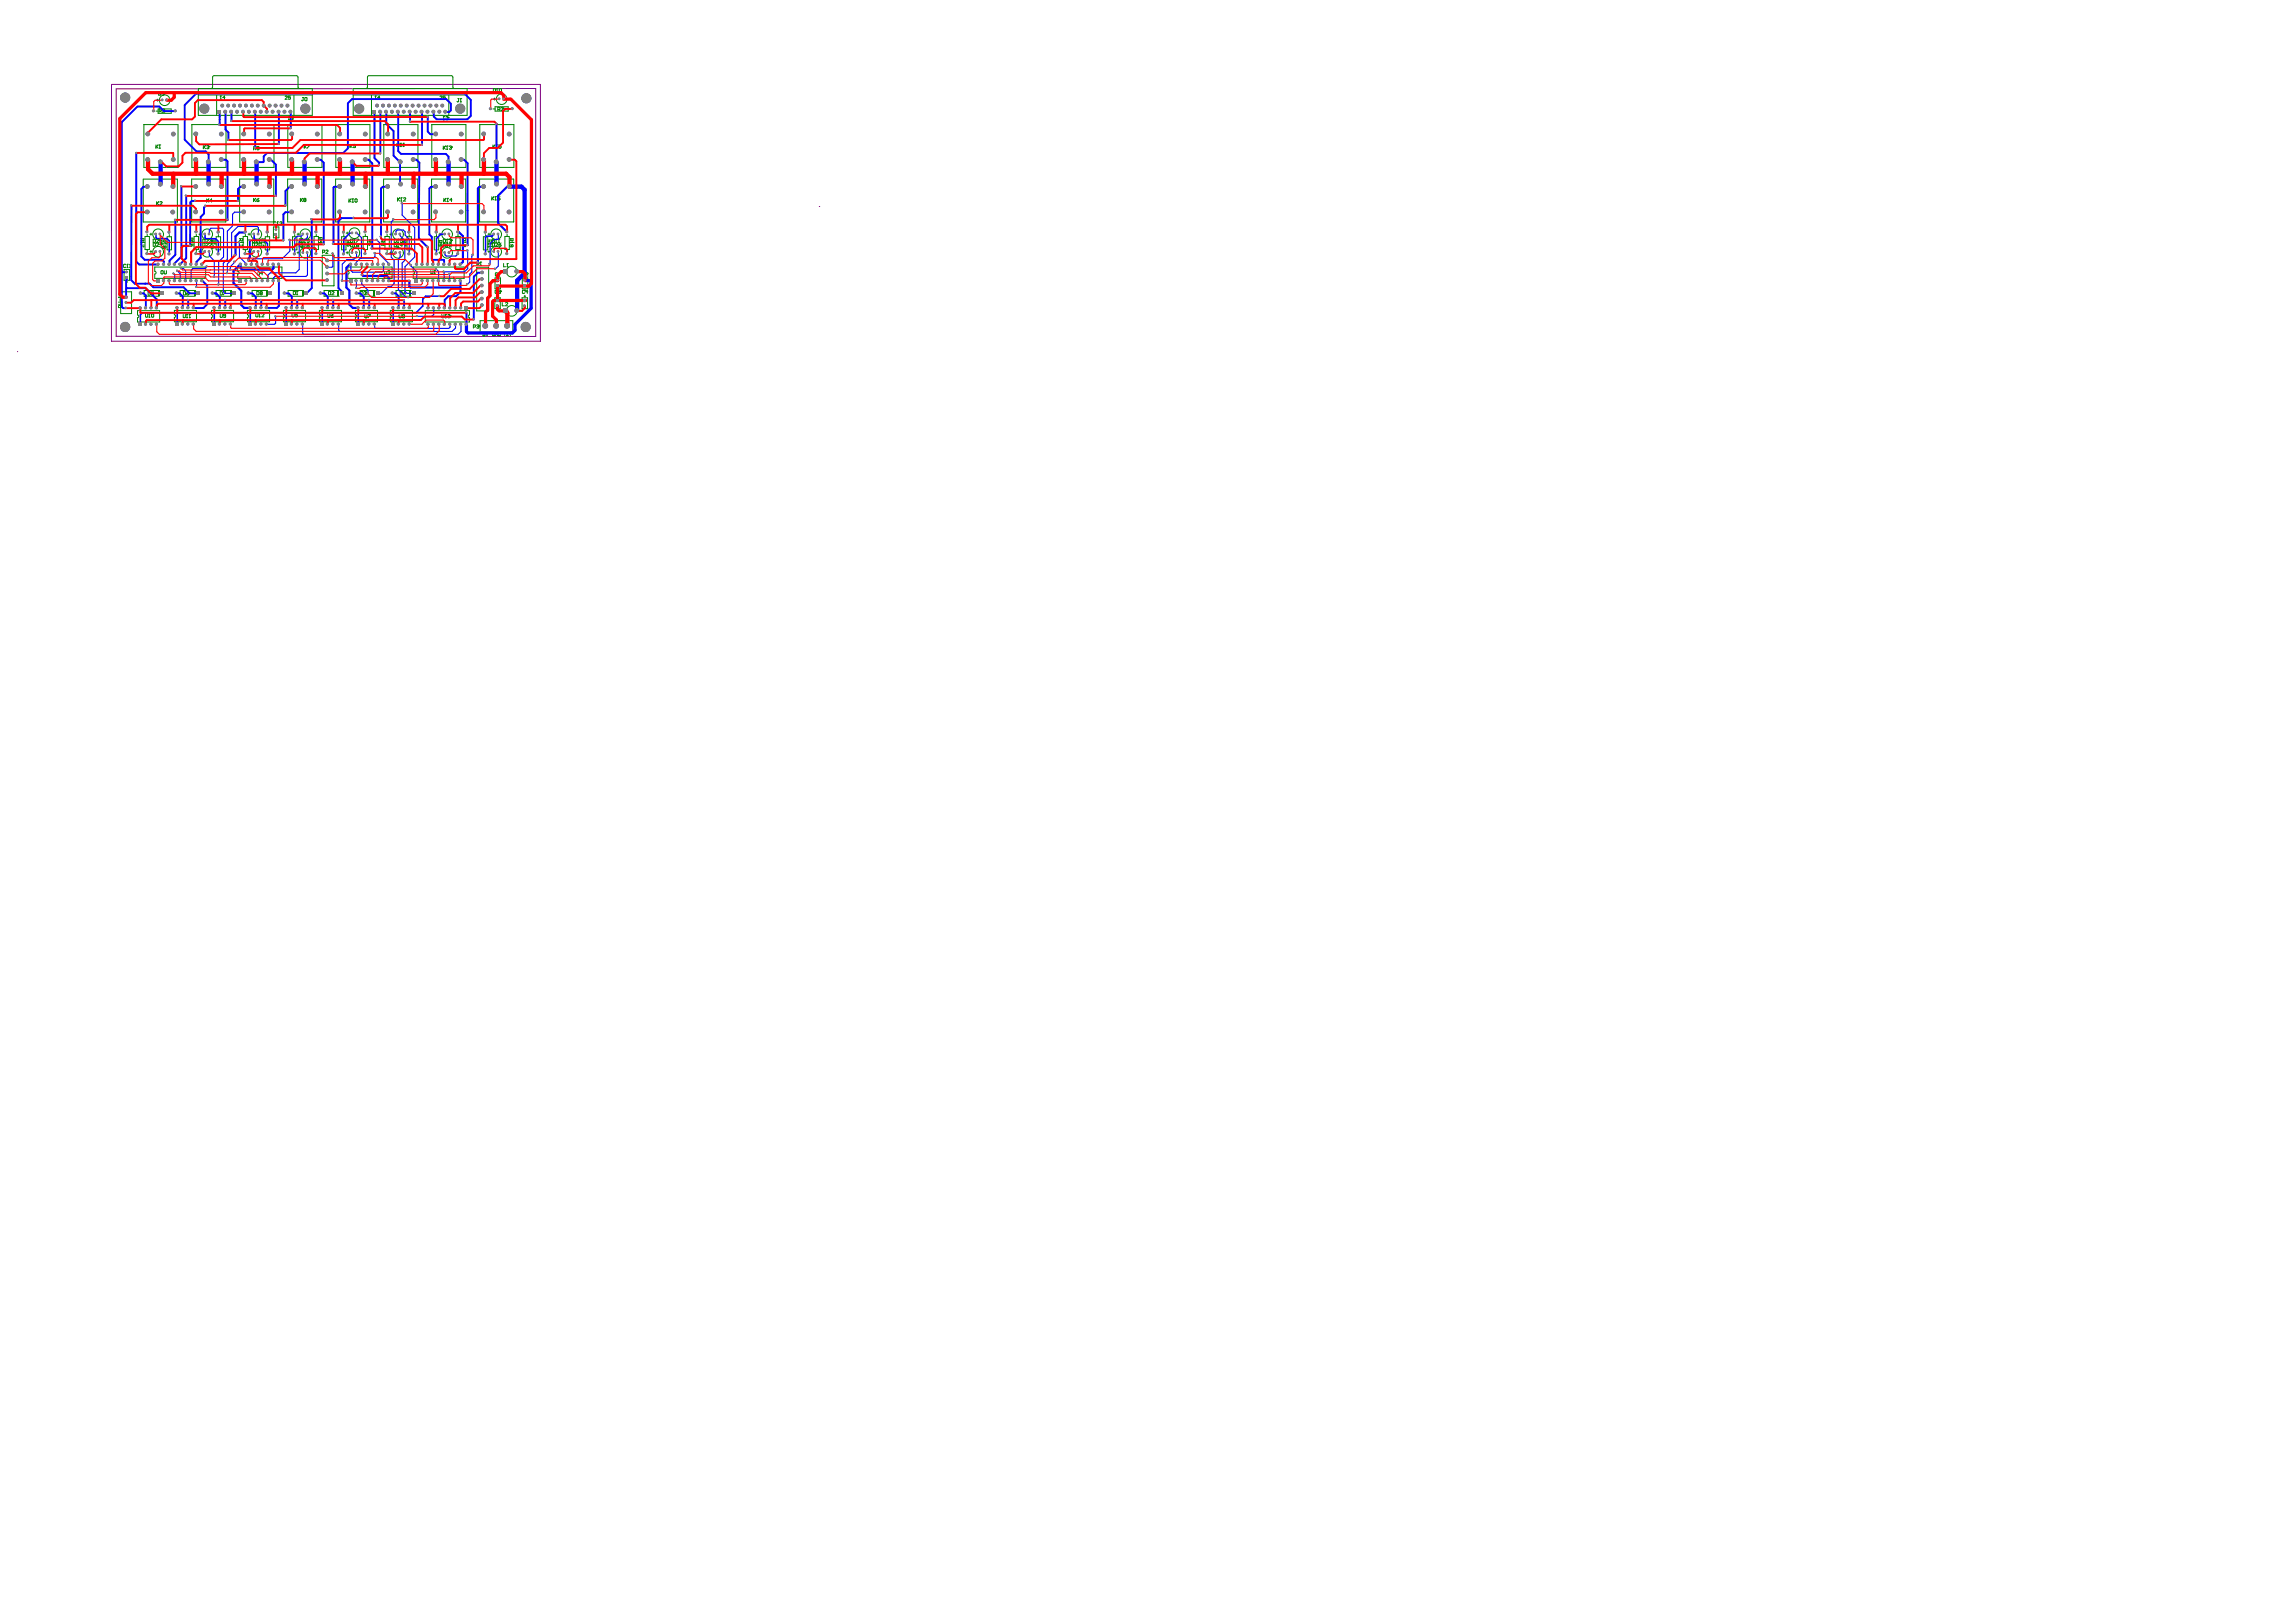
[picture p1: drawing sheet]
<svg xmlns="http://www.w3.org/2000/svg" width="840mm" height="594mm" viewBox="0 0 840 594" stroke-linecap="round" stroke-linejoin="round" font-family="sans-serif">
<g fill="#808080">
<circle cx="90.9" cy="95.3" r=".39"/>
<circle cx="106" cy="87.8" r=".39"/>
<circle cx="137.9" cy="87.8" r=".39"/>
<circle cx="132.4" cy="100.6" r=".39"/>
<circle cx="103.6" cy="87.9" r=".39"/>
<circle cx="91.4" cy="87.9" r=".39"/>
<circle cx="154.4" cy="52.9" r=".39"/>
<circle cx="181.7" cy="45.3" r=".39"/>
<circle cx="156.5" cy="42.7" r=".39"/>
<circle cx="150.1" cy="44.4" r=".39"/>
<circle cx="139.1" cy="56.1" r=".39"/>
<circle cx="138.7" cy="60.3" r=".39"/>
<circle cx="93.3" cy="54.1" r=".39"/>
<circle cx="102" cy="52.6" r=".39"/>
<circle cx="84.7" cy="44.2" r=".39"/>
<circle cx="80.3" cy="45.6" r=".39"/>
<circle cx="83.5" cy="51.1" r=".39"/>
<circle cx="106.3" cy="46.9" r=".39"/>
<circle cx="150.3" cy="96.9" r=".39"/>
<circle cx="137.2" cy="92.6" r=".39"/>
<circle cx="171.1" cy="91.6" r=".39"/>
<circle cx="173.1" cy="93.2" r=".39"/>
<circle cx="179.2" cy="96.6" r=".39"/>
<circle cx="181.2" cy="98.4" r=".39"/>
<circle cx="171" cy="104" r=".39"/>
<circle cx="149.5" cy="108.8" r=".39"/>
<circle cx="147.1" cy="105.1" r=".37"/>
<circle cx="125.2" cy="102.7" r=".39"/>
<circle cx="83.1" cy="100" r=".39"/>
<circle cx="78.4" cy="101.3" r=".39"/>
<circle cx="79.9" cy="104.1" r=".39"/>
<circle cx="87.5" cy="88.7" r=".39"/>
<circle cx="147.1" cy="74.4" r=".39"/>
<circle cx="144" cy="80.2" r=".39"/>
<circle cx="129.4" cy="79.7" r=".39"/>
<circle cx="45.8" cy="35.7" r="1.85"/>
<circle cx="192.7" cy="36" r="1.85"/>
<circle cx="192.5" cy="119.7" r="1.85"/>
<circle cx="45.8" cy="119.7" r="1.85"/>
<circle cx="100.8" cy="115.8" r=".37"/>
<circle cx="68.8" cy="109.8" r=".36"/>
<circle cx="82.3" cy="109.8" r=".37"/>
<circle cx="95.5" cy="109.8" r=".36"/>
<circle cx="108.7" cy="109.8" r=".37"/>
<circle cx="121.9" cy="109.7" r=".37"/>
<circle cx="135.1" cy="109.8" r=".36"/>
<circle cx="147.8" cy="109.9" r=".37"/>
<circle cx="152.7" cy="115.7" r=".37"/>
<circle cx="160.8" cy="108.3" r=".37"/>
<circle cx="170.7" cy="114.4" r=".37"/>
<circle cx="173.3" cy="116.9" r=".37"/>
<circle cx="71.9" cy="105" r=".37"/>
<circle cx="63.5" cy="100.1" r=".37"/>
<circle cx="64.8" cy="99.1" r=".37"/>
<circle cx="66.2" cy="98.2" r=".37"/>
<circle cx="75.6" cy="97.5" r=".37"/>
<circle cx="159.6" cy="98.4" r=".37"/>
<circle cx="162.4" cy="99.4" r=".37"/>
<circle cx="164.5" cy="100.4" r=".37"/>
<circle cx="121.8" cy="92.7" r=".37"/>
<circle cx="130.4" cy="105.4" r=".37"/>
<circle cx="134.6" cy="107.4" r=".37"/>
<circle cx="49.9" cy="56" r=".39"/>
<circle cx="64.1" cy="80.4" r=".39"/>
<circle cx="83.1" cy="80.4" r=".39"/>
<circle cx="66.3" cy="68.2" r=".39"/>
<circle cx="68.1" cy="71.6" r=".39"/>
<circle cx="100.8" cy="71.6" r=".39"/>
<circle cx="69.5" cy="89.9" r=".39"/>
<circle cx="71.4" cy="73.5" r=".39"/>
<circle cx="87" cy="73.5" r=".39"/>
<circle cx="118.4" cy="89.3" r=".39"/>
<circle cx="75.1" cy="75.3" r=".39"/>
<circle cx="104.4" cy="75.1" r=".39"/>
<circle cx="136.1" cy="90.9" r=".39"/>
<circle cx="121.9" cy="89.2" r=".39"/>
<circle cx="156.4" cy="90.4" r=".39"/>
<circle cx="139.4" cy="86.6" r=".39"/>
<circle cx="171.1" cy="89.7" r=".39"/>
<circle cx="48" cy="75.2" r=".39"/>
<circle cx="114" cy="80.2" r=".39"/>
<circle cx="85.9" cy="93.3" r=".39"/>
<circle cx="174.8" cy="96" r=".39"/>
<circle cx="149.8" cy="102.7" r=".39"/>
<circle cx="85.8" cy="95.8" r=".39"/>
<circle cx="84.2" cy="98.7" r=".39"/>
</g>
<path d="M40.8 30.9h157.1v94h-157.1zM42.5 32.5l153.7-.1v90.8l-153.7-.1zM300 75.6h.2M6.4 128.7l.1 .1M40.8 124.9h.1M42.5 123.1h.1" fill="none" stroke="#800080" stroke-width=".37"/>
<g fill="none" stroke="#008000" stroke-width=".37">
<path d="M57.9 39.9h4.8v1.6h-4.8zM72.6 32.4h41.7v9.8h-41.7zM72.6 34.8h41.7M77.8 28.2v3.7M78.4 27.7h30.2M79.3 34.8v7.4M107.6 34.8v7.4M109.1 28.2v3.7M129.3 32.4h41.7v9.8h-41.7zM129.3 34.8h41.7M134.5 28.2v3.7M135.1 27.7h30.2"/>
<path d="M136 34.8v7.4M164.3 34.8v7.4M165.8 28.2v3.7M180.5 39.9h.8M181.3 39.1h4.8v1.6h-4.8zM186.1 39.9h.8M52.7 45.6h12.5v15.7h-12.5zM57.1 40.7h.8M58.8 59.3v.1M62.7 40.7h.8M70.3 45.6h12.5v15.7h-12.5zM76.4 59.3v.1"/>
<path d="M87.8 45.6h12.5v15.7h-12.5zM94 59.3v.1M105.4 45.6h12.5v15.7h-12.5zM111.5 59.3v.1M123 45.6h12.5v15.7h-12.5zM129.1 59.3v.1M140.5 45.6h12.5v15.7h-12.5zM146.7 59.3v.1M158.1 45.6h12.5v15.7h-12.5zM164.2 59.3l.1 .1M175.7 45.6h12.5v15.7h-12.5zM181.8 59.3v.1"/>
<path d="M52.4 65.6h12.5v15.7h-12.5zM58.8 67.5h.1M70.2 65.6h12.5v15.6h-12.5zM76.5 67.5h.1M87.7 65.6h12.5v15.6h-12.5zM94.1 67.5h.1M105.3 65.6h12.5v15.6h-12.5zM111.7 67.5h.1M122.9 65.6h12.5v15.6h-12.5zM129.2 67.5h.1M140.5 65.6h12.5v15.6h-12.5zM146.8 67.5h.1"/>
<path d="M158 65.6h12.5v15.6h-12.5zM164.4 67.5h.1M175.6 65.6h12.5v15.6h-12.5zM181.9 67.5h.1M45.4 98.6h2v4h-2zM53.1 86.6h1.6v4.7h-1.6zM53.9 85.8v.8M53.9 91.3v.8M56.7 99.3v-1.5h18.6v4.1h-18.6v-1.6M61.2 86.7h1.6v4.7h-1.6zM62 85.9v.8M62 91.4v.8"/>
<path d="M71.1 86.6h1.6v4.7h-1.6zM71.9 85.8v.8M71.9 91.3v.8M79.2 86.7h1.6v4.7h-1.6zM80 85.9v.8M80 91.4v.8M87 99.3v-1.5h16.2v4.1h-16.2v-1.6M89 86.6h1.6v4.7h-1.6zM89.8 85.8v.8M89.8 91.3v.8M97.1 86.7h1.6v4.7h-1.6zM97.9 85.9v.8"/>
<path d="M97.9 91.4v.8M100.1 83.1h2v4h-2zM107.1 86.7h1.6v4.7h-1.6zM107.9 85.9v.8M107.9 91.4v.8M115 86.6h1.6v4.7h-1.6zM115.8 85.8v.8M115.8 91.3v.8M118 93.5l4.3-.1v11.2h-4.3zM118 93.4v.1M125.1 86.7h1.6v4.7h-1.6zM125.9 85.9v.8"/>
<path d="M125.9 91.4v.8M127.4 99.3v-1.5h16.2v4.1h-16.2v-1.6M133 86.6h1.6v4.7h-1.6zM133.8 85.8v.8M133.8 91.3v.8M141 86.6h1.6v4.7h-1.6zM141.8 85.8v.8M141.8 91.3v.8M149 86.7h1.6v4.7h-1.6zM149.8 85.9v.8M149.8 91.4v.8M151.3 99.3v-1.5h18.6v4.1h-18.6v-1.6"/>
<path d="M159 86.7h1.6v4.7h-1.6zM159.8 85.9v.8M159.8 91.4v.8M166.9 86.6h1.6v4.7h-1.6zM167.7 85.8v.8M167.7 91.3v.8M174.5 97.9l4.4-.1v16h-4.4zM177 86.7h1.6v4.7h-1.6zM177.8 85.9v.8M177.8 91.4v.8M184.9 86.6h1.6v4.7h-1.6zM185.7 85.8v.8"/>
<path d="M185.7 91.3v.8M44.2 106.8h4v8h-4zM50.4 115.3v-1.6h8.1v4.2h-8.1v-1.6M58.3 106.3h-5.5v2.1h5.5M63.8 115.2v-1.6h8.2v4.2h-8.2v-1.6M71.5 106.3h-5.5v2.1h5.5M77.4 115.2v-1.6h8.1v4.2h-8.1v-1.6M84.7 106.3h-5.6v2.1h5.6M90.6 115.2v-1.6h8.1v4.2h-8.1v-1.6M97.8 106.3h-5.5v2.1h5.5M103.8 115.2v-1.6h8.1v4.2h-8.1v-1.6M111 106.3h-5.5v2.1h5.5"/>
<path d="M117 115.2v-1.6h8.1v4.2h-8.1v-1.6M124.2 106.3h-5.5v2.1h5.5M130.1 115.2v-1.6h8.1v4.2h-8.1v-1.6M137.4 106.3h-5.5v2.1h5.5M142.9 115.2v-1.6h8.1v4.2h-8.1v-1.6M150.5 106.3h-5.5v2.1h5.5M171.9 115.3v-1.6h-16.2v4.2h16.2v-1.6M175.8 117.4h12v4h-12zM181.2 109h2v4h-2zM181.3 101.7h2v4h-2zM191.2 109h2v4h-2zM191.2 101.7h2v4h-2z"/>
</g>
<g fill="#008000">
<path d="M97.3 106.3h.6v2.1h-.6z" fill-rule="evenodd"/>
<path d="M110.4 106.3h.7v2.1h-.7z" fill-rule="evenodd"/>
<path d="M57.7 106.3h.7v2.1h-.7z" fill-rule="evenodd"/>
<path d="M70.9 106.3h.7v2.1h-.7z" fill-rule="evenodd"/>
<path d="M84.1 106.3h.6v2.1h-.6z" fill-rule="evenodd"/>
<path d="M123.6 106.3h.7v2.1h-.7z" fill-rule="evenodd"/>
<path d="M136.8 106.3h.6v2.1h-.6z" fill-rule="evenodd"/>
<path d="M150 106.3h.6v2.1h-.6z" fill-rule="evenodd"/>
</g>
<g fill="none" stroke="#008000" stroke-width=".37">
<path d="M57.3 36.6h.7M57.7 36.3v.7M58.1 33.7l.8 .2-.2 1h-.6zM60.1 34.3h-.6l-.2-.2 .2-.4 .6 .2v.8l-.2 .2-.6-.2M77.8 31.9l-.5 .5M78.4 27.7l-.6 .5M80.6 36.3h.4M80.8 35.1h.1M80.8 35.1v1.2M80.8 35.1l-.2 .2M82.4 35.7h-.8l.6-.6v1.2M104.4 35.3l.2-.2 .6 .2-.8 1h.8"/>
<path d="M106.4 35.1h-.8v.6l.4-.2 .4 .2-.2 .6-.6-.2M108.6 27.7l.5 .5M109.1 31.9l.6 .5M110.8 35.7h.4M111 35.7v1l-.2 .2-.4-.2M111.6 35.9l.2-.2 .6 .2-.2 1-.6-.2zM134.5 31.9l-.5 .5M135.1 27.7l-.6 .5M137.3 36.3h.4M137.5 35.1h.1M137.5 35.1v1.2M137.5 35.1l-.2 .2"/>
<path d="M139.1 35.7h-.8l.6-.6v1.2M161.1 35.3l.2-.2 .6 .2-.8 1h.8M163.1 35.1h-.8v.6l.4-.2 .4 .2-.2 .6-.6-.2M165.3 27.7l.5 .5M165.8 31.9l.6 .5M167.7 36.1h.4M167.9 36.1v1l-.2 .2-.4-.2M168.5 37.3h.4M168.7 36.1h.1M168.7 36.1v1.2M168.7 36.1l-.2 .2M180.6 32.5l.8 .2-.2 .9h-.6z"/>
<path d="M180.6 36.2h.8M181 35.9v.7M181.8 33.6h.4M182 32.5h.1M182 32.5v1.1M182 32.5l-.2 .2M182.8 32.7l.2-.2 .6 .2-.2 .9-.6-.1zM183.5 39.5l.6-.2 .2 .4M183.9 39.9h.2M184.1 39.9l.2 .2-.2 .4-.6-.2M184.3 39.7h.1M184.3 39.7l-.2 .2"/>
<path d="M57.1 53v1.2M57.3 53.6l.6 .6M57.9 53l-.8 .8M58.3 40.7h.6l.2-.6-.8-.2v1.2M58.3 54.2h.4M58.5 53h.1M58.5 53v1.2M58.5 53l-.2 .2M58.7 40.7l.4 .4M59.5 40.1l.2-.2 .6 .2-.8 1h.8M74.5 53.2v1.2M74.7 53.8l.6 .6"/>
<path d="M75.3 53.2l-.8 .8M75.7 53.4l.6-.2 .2 .4M76.1 53.8h.2M76.3 53.8l.2 .2-.2 .4-.6-.2M76.5 53.6h.1M76.5 53.6l-.2 .2M80.2 43.8h.4M80.4 42.6h.1M80.4 42.6v1.2M80.4 42.6l-.2 .2M92.8 53.6v1.2M93 54.2l.6 .6"/>
<path d="M93.6 53.6l-.8 .8M94.8 53.6h-.8v.6l.4-.2 .4 .2-.2 .6-.6-.2M105.6 43.8h.4M105.8 42.6h.1M105.8 42.6v1.2M105.8 42.6l-.2 .2M106.6 42.8l.6-.2 .1 .4M107 43.2h.2M107.2 43.2v.6l-.6-.2M107.3 43h.1M107.3 43l-.1 .2M111.4 53v1.2"/>
<path d="M111.6 53.6l.6 .6M112.2 53l-.8 .8M112.6 53h.8l-.8 1.2M128.2 52.8v1.2M128.4 53.4l.6 .6M129 52.8l-.8 .8M130.2 53.4h-.6l-.2-.2 .2-.4 .6 .2v.8l-.2 .2-.6-.2M136.9 43.8h.4M137.1 42.6h.1M137.1 42.6v1.2M137.1 42.6l-.2 .2M145.3 52.4v1.2"/>
<path d="M145.5 53l.6 .6M146.1 52.4l-.8 .8M146.5 53.6h.4M146.7 52.4h.1M146.7 52.4v1.2M146.7 52.4l-.2 .2M147.5 53.6h.4M147.7 52.4h.1M147.7 52.4l-.2 .2M147.7 52.4v1.2M162.3 43.8h.4M162.3 53.4v1.2"/>
<path d="M162.5 42.6h.1M162.5 42.6v1.2M162.5 42.6l-.2 .2M162.5 54l.6 .6M163.1 53.4l-.8 .8M163.3 42.8l.6-.2 .1 .4M163.5 54.6h.4M163.7 43.2h.2M163.7 53.4h.1M163.7 53.4v1.2M163.7 53.4l-.2 .2M163.9 43.2v.6l-.6-.2"/>
<path d="M164 43h.1M164 43l-.1 .2M164.5 53.6l.6-.2 .2 .4M164.9 54h.2M165.1 54l.2 .2-.2 .4-.6-.2M165.3 53.8h.1M165.3 53.8l-.2 .2M180.5 53v1.2M180.7 53.6l.6 .6M181.3 53l-.8 .8M181.7 54.2h.4M181.9 53h.1"/>
<path d="M181.9 53l-.2 .2M181.9 53v1.2M182.3 40.1h.6l.2-.6-.8-.2v1.2M182.7 40.1l.4 .4M183.5 53h-.8v.6l.4-.2 .4 .2-.2 .6-.6-.2M57.3 73.8v1.2M57.5 74.4l.6 .6M58.1 73.8l-.8 .8M58.5 74l.2-.2 .6 .2-.8 1h.8M75.7 72.8v1.2M75.9 73.4l.6 .6M76.5 72.8l-.8 .8"/>
<path d="M77.7 73.4h-.8l.6-.6v1.2M92.8 72.6v1.2M93 73.2l.6 .6M93.6 72.6l-.8 .8M94 73.2h.6l.2 .4-.6 .2zM94.8 72.6l-.8 .6M110 72.6v1.2M110.2 73.2l.6 .6M110.8 72.6l-.8 .8M111.4 73.2l-.2-.2 .2-.4 .6 .2-.2 .4M111.4 73.2l-.2 .2 .2 .4 .6-.2-.2-.4M111.4 73.2h.4"/>
<path d="M127.8 72.8v1.2M128 73.4l.6 .6M128.6 72.8l-.8 .8M129 74h.4M129.2 72.8h.1M129.2 72.8l-.2 .2M129.2 72.8v1.2M130 73l.2-.2 .6 .2-.2 1-.6-.2zM145.5 72.4v1.2M145.7 73l.6 .6M146.3 72.4l-.8 .8M146.7 73.6h.4"/>
<path d="M146.9 72.4h.1M146.9 72.4v1.2M146.9 72.4l-.2 .2M147.7 72.6l.2-.2 .6 .2-.8 1h.8M162.5 72.6v1.2M162.7 73.2l.6 .6M163.3 72.6l-.8 .8M163.7 73.8h.4M163.9 72.6h.1M163.9 72.6v1.2M163.9 72.6l-.2 .2M165.5 73.2h-.8l.6-.6v1.2"/>
<path d="M180.1 72v1.2M180.3 72.6l.6 .6M180.9 72l-.8 .8M181.3 73.2h.4M181.5 72h.1M181.5 72v1.2M181.5 72l-.2 .2M182.3 72.6h.6l.2 .4-.6 .2zM183.1 72l-.8 .6M46.1 96.9l-.2-.2-.6 .2 .2 1 .6-.2M46.5 97.9h.4M46.7 96.7h.1"/>
<path d="M46.7 96.7v1.2M46.7 96.7l-.2 .2M47.5 97.9h.4M47.7 96.7h.1M47.7 96.7v1.2M47.7 96.7l-.2 .2M51.5 87.4h1.2v.6l-.6 .2-.2-.8M51.5 89.6l1 .7h.2v-.7M51.5 88.6v.4M51.5 88.8h1.2M51.9 87.8l-.4 .4M52.5 88.6l.2 .2"/>
<path d="M52.7 88.8h.1M54.9 92.1h.7M54.9 85.7h.7M55.3 85.3v.8M55.3 91.7v.8M56.1 87.6l.8 .2-.2 1h-.6zM56.1 89l.8 .2-.2 .9h-.6zM56.7 99.3l.5 .5-.5 .5M57.3 87.8l.2-.2 .6 .2-.8 1h.8M57.3 89.2l.2-.2 .6 .2-.8 .9h.8M58.9 99.3l.2-.2 .6 .2-.2 1-.6-.2zM59.3 87.6h-.8v.6l.4-.2 .4 .2-.2 .6-.6-.2"/>
<path d="M59.3 89.6h-.8l.6-.6v1.1M59.6 87.9h1.2v.6l-.6 .2-.2-.8M59.6 89.1v.4M59.6 89.3h1.2M60 88.3l-.4 .4M60.1 99.1l.2 1.2 .6-.2v-1M60.2 90.2l-.2-.2-.4 .2 .2 .6 .4-.2M60.2 90.2l.2-.2 .4 .2-.2 .6-.4-.2M60.2 90.2v.4M60.6 89.1l.2 .2M60.8 89.3h.1M69.5 88.4v.4"/>
<path d="M69.5 87.2h1.2v.6l-.6 .2-.2-.8M69.5 88.6h1.2M69.7 89.4l-.2 .2 .2 .5 .6-.1-.2-.6h.6v.7M69.9 87.6l-.4 .4M70.5 88.4l.2 .2M70.7 88.6h.1M72.8 92.1h.8M72.8 85.7h.8M73.2 85.3v.8M73.2 91.7v.8M74.3 87.6l.8 .2-.2 1h-.6zM74.3 89l.8 .2-.2 .9h-.6z"/>
<path d="M75.5 87.8l.2-.2 .6 .2-.8 1h.8M75.5 89.2l.2-.2 .6 .2-.8 .9h.8M76.7 87.8l.6-.2 .2 .4M76.7 89.2l.2-.2 .6 .2-.8 .9h.8M77.1 88.2h.2M77.3 88.2l.2 .2-.2 .4-.6-.2M77.5 88h.1M77.5 88l-.2 .2M77.6 87.9h1.2v.6l-.6 .2-.2-.8M77.6 89.3h1.2M77.6 90.2l.6-.2v.6l-.4 .2zM77.6 89.1v.4"/>
<path d="M78 88.3l-.4 .4M78.2 90l.6 .8M78.6 89.1l.2 .2M78.8 89.3h.1M87 99.3l.5 .5-.5 .5M87.6 87.4h1.2v.6l-.6 .2-.2-.8M87.6 88.8h1.2M87.6 88.6v.4M87.8 89.6l-.2 .5 .2 .2 .4-.2M88 87.8l-.4 .4M88.2 90.1l.2 .2M88.2 90v.1"/>
<path d="M88.4 90.3h.1M88.6 89.6l.2 .5-.4 .2M88.6 88.6l.2 .2M88.8 88.8h.1M90.8 92.1h.8M90.8 85.7h.8M91.2 85.3v.8M91.2 91.7v.8M92.4 89l.8 .2-.2 .9h-.6zM92.4 87.6l.8 .2-.2 1h-.6zM93.6 89.2l.2-.2 .6 .2-.8 .9h.8M93.6 87.8l.2-.2 .6 .2-.8 1h.8"/>
<path d="M94.2 99.8l.2 .8h.6v-.8M94.8 88.8h.4M94.8 89.2l.2-.2 .6 .2-.2 .9-.6-.1zM95 87.6h.1M95 87.6v1.2M95 87.6l-.2 .2M95.7 90.2h1.2l-.6-.5v.7M95.7 87.5h1.2v.6l-.6 .2-.2-.8M95.7 88.7v.4M95.7 88.9h1.2M96.1 87.9l-.4 .4M96.7 88.7l.2 .2"/>
<path d="M96.9 88.9h.1M100.8 87.6h.6M101 81.4l-.2-.2-.6 .2v.8l.2 .2 .6-.2M101.1 87.3v.6M101.4 82.4h.4M101.6 81.2h.1M101.6 81.2v1.2M101.6 81.2l-.2 .2M102.4 81.4l.2-.2 .6 .2-.8 1h.8M108.8 85.7h.7M108.8 92.5h.7M109.2 85.3v.8"/>
<path d="M109.2 92.1v.8M109.5 87.4h1.2v.6l-.6 .2-.2-.8M109.5 88.6v.4M109.9 87.8l-.4 .4M110.2 88.8v-1.2l.8 .2-.2 1M110.2 89.4l.8 .2-.2 .9h-.6zM110.5 88.6l.2 .2M110.5 89.6l.2 .2-.2 .6-1-.8v.8M110.7 88.8h.1M110.8 88.8h-1.3M111.4 88.8h.4M111.4 90.5h.4"/>
<path d="M111.6 89.4h.1M111.6 87.6h.1M111.6 89.4l-.2 .2M111.6 87.6v1.2M111.6 89.4v1.1M111.6 87.6l-.2 .2M112.6 90l-.2 .1 .2 .4 .6-.2-.2-.3M112.6 90l-.2-.2 .2-.4 .6 .2-.2 .4M112.6 90h.4M113.2 88.2h-.6l-.2-.2 .2-.4 .6 .2v.8l-.2 .2-.6-.2M116.8 88.8h1.2l-.6-.6v.8M116.8 87h1.2v.6l-.6 .2-.2-.8"/>
<path d="M117.2 87.4l-.4 .4M118.1 92.3h.6l.2-.6-.8-.2v1.2M119.3 91.7l.2-.2 .6 .2-.8 1h.8M126.7 92.5h.8M126.7 85.3h.8M127.1 88.1h1.2v.6l-.6 .2-.2-.8M127.1 84.9v.8M127.1 92.1v.8M127.3 89.3l-.2 .2 .2 .5 .6-.1-.2-.6h.6v.7M127.4 99.3l.5 .5-.5 .5M127.5 88.5l-.4 .4M128.4 87.6l.8 .2-.2 1h-.6z"/>
<path d="M128.4 89.2l.8 .2-.2 .9h-.6zM129.6 88.8h.4M129.6 90.3h.4M129.8 89.2h.1M129.8 87.6h.1M129.8 87.6v1.2M129.8 89.2v1.1M129.8 89.2l-.2 .2M129.8 87.6l-.2 .2M130.6 89.8h.6l.2 .3-.6 .2zM130.6 87.6h.8l-.8 1.2M131.4 89.2l-.8 .6"/>
<path d="M135 89.2l.6-.2v.6l-.4 .2zM135 87.8h1.2v.6l-.6 .2-.2-.8M135.4 88.2l-.4 .4M135.6 89l.6 .8M139.6 87.8h1.2v.6l-.6 .2-.2-.8M140 88.2l-.4 .4M140.2 89.2l-.2-.2-.4 .2 .2 .6 .4-.2M140.2 89.2l.2-.2 .4 .2-.2 .6-.4-.2M140.2 89.2v.4M140.8 99.5l.2 .8h.6v-.8M142 99.3l.6-.2 .2 .4M142.4 99.7h.2"/>
<path d="M142.6 99.7l.2 .2-.2 .4-.6-.2M142.7 85.7h.8M142.7 92.5h.8M142.8 99.5h.1M142.8 99.5l-.2 .2M143.1 85.3v.8M143.1 92.1v.8M144.3 87.6l.8 .2-.2 1h-.6zM144.3 89.2l.8 .2-.2 .9h-.6zM145.5 88.8h.4M145.5 90.3h.4M145.7 89.2h.1"/>
<path d="M145.7 87.6h.1M145.7 87.6v1.2M145.7 89.2v1.1M145.7 89.2l-.2 .2M145.7 87.6l-.2 .2M147.3 87.6h-.8v.6l.4-.2 .4 .2-.2 .6-.6-.2M147.3 89.8h-.8l.6-.6v1.1M147.4 88.1h1.2v.6l-.6 .2-.2-.8M147.4 89.3l1 .7h.2v-.7M147.8 88.5l-.4 .4M151.3 99.3l.5 .5-.5 .5M157.7 99l.2 1.2 .6-.2v-1"/>
<path d="M159.1 99h.1M159.1 99v1.2M159.1 99l-.2 .2M160.6 88.1h1.2v.6l-.6 .2-.2-.8M160.7 85.7h.8M160.7 92.5h.8M160.8 89.3l-.2 .2 .2 .5h.8l.2-.5-.4-.2-.2 .7M161 88.5l-.4 .4M161.1 85.3v.8M161.1 92.1v.8M162.3 87.6l.8 .2-.2 1h-.6zM162.3 89.2l.8 .2-.2 .9h-.6z"/>
<path d="M163.5 88.8h.4M163.5 90.3h.4M163.7 89.2h.1M163.7 87.6h.1M163.7 87.6v1.2M163.7 89.2v1.1M163.7 89.2l-.2 .2M163.7 87.6l-.2 .2M164.5 89.4l.2-.2 .6 .2-.8 .9h.8M164.5 87.8l.6-.2 .2 .4M164.9 88.2h.2M165.1 88.2l.2 .2-.2 .4-.6-.2"/>
<path d="M165.3 88h.1M165.3 88l-.2 .2M169.3 87.3h1.2v.6l-.6 .2-.2-.8M169.3 88.5v.4M169.3 88.7h1.2M169.5 89.5h.8l.2 .6-1 .2zM169.7 87.7l-.4 .4M170.3 88.5l.2 .2M170.5 88.7h.1M174.6 96.7h.6l.2-.6-.8-.2v1.2M175.8 97.1h.4M176 95.9h.1"/>
<path d="M176 95.9l-.2 .2M176 95.9v1.2M178.6 92.1h.8M178.6 85.7h.8M178.8 90.2h1.2M178.8 87.9h1.2v.6l-.6 .2-.2-.8M178.8 89.3h1.2M178.8 89.1v.4M178.8 90v.4M179 85.3v.8M179 91.7v.8M179.2 88.3l-.4 .4"/>
<path d="M179.8 89.1l.2 .2M179.8 90l.2 .2M180 89.3h.1M180 90.2h.1M180.3 87.6l.8 .2-.2 1h-.6zM180.3 89l.8 .2-.2 .9h-.6zM181.5 88.8h.4M181.5 89.2l.2-.2 .6 .2-.8 .9h.8M181.7 87.6h.1M181.7 87.6v1.2M181.7 87.6l-.2 .2M182.5 88.8h.4"/>
<path d="M182.7 87.6h.1M182.7 89.6h.6l.2 .4-.6 .1zM182.7 87.6v1.2M182.7 87.6l-.2 .2M182.8 99.8h.1M182.8 99.8v1.2M182.8 99.8l-.2 .2M183.5 89l-.8 .6M183.8 99.4h.8M184.2 99v.8M184.4 96.5v1.2h.8M185.6 97.7h.4"/>
<path d="M185.6 98.6a1.96 1.96 0 0 1 1.8-1.1 1.96 1.96 0 0 1 1.7 1.1M185.8 96.5h.1M185.8 96.5v1.2M185.8 96.5l-.2 .2M186.7 87.4h1.2v.6l-.6 .2-.2-.8M186.7 88.8h1.2M186.7 88.6v.4M186.9 89.6l-.2 .2 .2 .5h.8l.2-.5-.4-.2-.2 .7M187.1 87.8l-.4 .4M187.7 88.6l.2 .2M187.9 88.8h.1M43.4 108.8h.1"/>
<path d="M43.4 110.6h1.2l-.4 .4 .4 .4h-1.2M43.4 108.8h1.2M43.4 108.8l.2 .2M44 109.4v.8M44.2 112.6l-.2-.8-.6 .2v.6h1.2M44.6 111.8l-.4 .4M44.6 108.6v.4M46.1 103.2h.6M46.4 102.9v.6M50.4 115.3l.5 .5-.5 .5M53.3 114.9l.2 1.2 .6-.2v-1M54.2 106.8l.8 .2-.2 1h-.6z"/>
<path d="M54.5 116.1h.4M54.7 114.9h.1M54.7 114.9v1.2M54.7 114.9l-.2 .2M55.5 115.1l.2-.2 .6 .2-.2 1-.6-.2zM56.2 106.8h-.8v.6l.4-.2 .4 .2-.2 .6-.6-.2M63.8 115.2l.5 .5-.5 .5M67.1 115.1l.2 1.2 .6-.2v-1M67.1 106.8l.8 .2-.2 1h-.6zM68.3 116.3h.4M68.3 107.4h.6l.2 .4-.6 .2zM68.5 115.1h.1"/>
<path d="M68.5 115.1v1.2M68.5 115.1l-.2 .2M69.1 106.8l-.8 .6M69.3 116.3h.4M69.5 115.1h.1M69.5 115.1v1.2M69.5 115.1l-.2 .2M77.4 115.2l.5 .5-.5 .5M80.6 115l.2 1.2 .6-.2v-1M80.6 106.8l.8 .2-.2 1h-.6zM81.8 106.8h.8l-.8 1.2M82.6 115.6h-.6l-.2-.2 .2-.4 .6 .2v.8l-.2 .2-.6-.2"/>
<path d="M90.6 115.2l.5 .5-.5 .5M93.7 114.8l.2 1.2 .6-.2v-1M94 106.7l.8 .2-.2 1h-.6zM94.9 116h.4M95.1 114.8h.1M95.1 114.8v1.2M95.1 114.8l-.2 .2M95.4 107.3l-.2 .2 .2 .4 .6-.2-.2-.4M95.4 107.3l-.2-.2 .2-.4 .6 .2-.2 .4M95.4 107.3h.4M95.9 115l.2-.2 .6 .2-.8 1h.8M96.2 100h-.8l.6-.6v1.2"/>
<path d="M103.8 115.2l.5 .5-.5 .5M106.9 114.8l.2 1.2 .6-.2v-1M107.4 106.6l.8 .2-.2 1h-.6zM108.6 107.8h.4M108.8 106.6h.1M108.8 106.6v1.2M108.8 106.6l-.2 .2M108.9 114.8h-.8v.6l.6-.2 .2 .6-.2 .2-.6-.2M117 115.2l.5 .5-.5 .5M120 115l.2 1.2 .6-.2v-1M120.3 106.7l.8 .2-.2 1h-.6zM121.2 115.6h.6l.2 .4-.6 .2z"/>
<path d="M121.5 106.9l.2-.2 .6 .2-.8 1h.8M122 115l-.8 .6M130.1 115.2l.5 .5-.5 .5M132.1 106.7l.8 .2-.2 1h-.6zM133.3 106.9l.6-.2 .2 .4M133.6 115.2l.2 1.2 .6-.2v-1M133.7 107.3h.2M133.9 107.3l.2 .2-.2 .4-.6-.2M134.1 107.1h.1M134.1 107.1l-.2 .2M134.8 115.2h.8l-.8 1.2M142.9 115.2l.5 .5-.5 .5"/>
<path d="M146.1 115.2l.2 1.2 .6-.2v-1M146.5 106.8l.8 .2-.2 1h-.6zM147.5 115.8l-.2-.2 .2-.4 .6 .2-.2 .4M147.5 115.8l-.2 .2 .2 .4 .6-.2-.2-.4M147.5 115.8h.4M148.5 107.4h-.8l.6-.6v1.2M158.9 100.2h.4M161.8 115.1l.2 1.2 .6-.2v-1M163 116.3h.4M163.2 115.1h.1M163.2 115.1v1.2M163.2 115.1l-.2 .2"/>
<path d="M164 115.3l.6-.2 .2 .4M164.4 115.7h.2M164.6 115.7l.2 .2-.2 .4-.6-.2M164.8 115.5h.1M164.8 115.5l-.2 .2M171.9 115.3l-.5 .5 .5 .5M173.3 119.7h.6l.2-.6-.8-.2v1.2M174.5 119.1l.6-.2 .2 .4M174.9 119.5h.2M175.1 119.5l.2 .2-.2 .4-.6-.2M175.3 119.3h.1M175.3 119.3l-.2 .2"/>
<path d="M181.9 108.4h.6M182 106.3h.6M182.1 106.4l-.2-.2-.6 .2 .2 1 .6-.2M182.2 108.1v.6M182.2 100l-.2-.2-.6 .2 .2 1 .6-.2M182.3 106v.6M182.5 106.4l.6-.2 .2 .4M182.6 101h.4M182.9 106.8h.2M183.1 106.8l.2 .2-.2 .4-.6-.2M183.3 106.6h.1M183.3 106.6l-.2 .2"/>
<path d="M183.8 113.8h.8M183.9 110.7v1.2h.8M184.2 113.4v.8M185.1 110.9l.2-.2 .6 .2-.8 1h.8M185.6 112.9a1.96 1.96 0 0 1 1.8-1.1 1.96 1.96 0 0 1 1.7 1.2M189.1 114.6a1.96 1.96 0 0 1-1.7 1.1 1.96 1.96 0 0 1-1.8-1.1M189.1 100.2a1.96 1.96 0 0 1-1.7 1.2 1.96 1.96 0 0 1-1.8-1.1M191.9 108.4h.6M191.9 106.3h.6M192.1 106.4l-.2-.2-.6 .2 .2 1 .6-.2M192.2 100l-.2-.2-.6 .2 .2 1 .6-.2M192.2 108.1v.6"/>
<path d="M192.2 106v.6M192.6 100l.2-.2 .6 .2-.8 1h.8M193.3 106.8h-.8l.6-.6v1.2M177.5 121.7h-.6v.6a.42 .42 0 0 1 .6 0 .42 .42 0 0 1-.1 .6 .42 .42 0 0 1-.6-.2M177.9 121.7l.4 1.2 .5-1.2M181.1 122a.44 .44 0 0 0-.5-.3 .44 .44 0 0 0-.3 .5v.2a.43 .43 0 0 0 .4 .5 .43 .43 0 0 0 .4-.5h-.3M182.2 121.7v1.2l-.8-1.2v1.2M182.5 121.7h.4a.64 .64 0 0 1 .4 .6 .64 .64 0 0 1-.4 .6h-.4zM184.5 121.8l.3-.2v1.2M185.4 121.9l.3-.3 .4 .2-.7 1h.8M186.4 121.6l.5 1.2 .5-1.2"/>
<circle cx="60.3" cy="36.7" r="1.96"/>
<circle cx="183.7" cy="36.3" r="1.96"/>
<circle cx="57.9" cy="92.1" r="1.96"/>
<circle cx="57.9" cy="85.8" r="1.96"/>
<circle cx="75.9" cy="92.1" r="1.96"/>
<circle cx="75.9" cy="85.8" r="1.96"/>
<circle cx="93.8" cy="92.1" r="1.96"/>
<circle cx="93.8" cy="85.8" r="1.96"/>
<circle cx="111.8" cy="85.8" r="1.96"/>
<circle cx="111.8" cy="92.5" r="1.96"/>
<circle cx="129.8" cy="85.4" r="1.96"/>
<circle cx="129.8" cy="92.5" r="1.96"/>
<circle cx="145.7" cy="85.8" r="1.96"/>
<circle cx="145.7" cy="92.5" r="1.96"/>
<circle cx="163.7" cy="85.8" r="1.96"/>
<circle cx="163.7" cy="92.5" r="1.96"/>
<circle cx="181.7" cy="92.1" r="1.96"/>
<circle cx="181.7" cy="85.8" r="1.96"/>
</g>
<g fill="none" stroke="#00f" stroke-width=".7">
<path d="M127.4 37.8v16.5l-1.7 1.7h-27.9l-1.2 1.2-.2 2.1h-2.4M128.9 36.3h34.5l1.7 1.7v2.4l-.6 .6h-1.3M50.2 56l-.3 .3v39.5l1.1 1h7M64.3 40.7h-4.2l-1.7-1.7h-8.1l-5.7 5.7v67.6l.5 .5h1.1M80.4 41l.1 4.7M81.1 58.5h1.6l.6 .5v21.6M82.6 41v6.4l1 1.1v2.7M84.8 44.3h.1M84.8 41v3.3M93.4 41v13.2M98.7 58.5h.5l1.8 1.8v11.4M102.1 41v11.7"/>
<path d="M106.5 41v6M116.3 58.5h1.2l1 1v29.9M133.8 58.5h1.2l1.3 1.3-.1 31.2M137.1 41v16.9l1.7 1.6v.9M139.3 41v15.2M144.1 48v9l2.4 2.3v7.8l.3 .4M145.8 41v14.3l1 1h16.5l.9 1v2M151.4 58.5h1.1l1.1 1-.2 27.8 3.2 3.2M154.5 41v12M156.6 42.8v5.4l1 .9h2.1M158.8 41v1.6l1.1 1.1h11.2l1.3-1.3v-5.8l-2.4-2.4h-98.1l-4.3 4.3v12.6l4.3 4.3h3.4l1.1 1.1v2.8M169 58.5h.9l1.3 1.2v30.1"/>
<path d="M181.8 45.3v14M48.1 75.3v27.2l1.3 1.3h5.4l1.3 1.4h11.1l2.3 2.2h3.2M54.1 68.4h-1.6l-.7 .7v24.8l1.2 1.2h6.4l.6 .6v1.1M66.4 68.3v25.6l-2.4 2.4v.5M68.2 71.7v22.8l-2.2 2.3M71.5 73.6h-1.3l-.5 .5-.1 15.9M75.2 75.4l-.5 .5v2.3l-1.2 1.2v14.9l-1.5 1.5v1M89.4 68.4h-1.4l-.9 .8v4.4M106.9 77.7h-2.4l-.7 .7v9.6M106.9 68.4h-.8l-1.6 1.5v5.5M124.5 68.4h-2.1l-.3 .2-.1 20.7M129.6 79.8h-4.6l-1.1 1.1v24.5l1.5 1.5v.5"/>
<path d="M142.1 68.4h-1.9l-.7 .6v17.7M159.6 68.4h-1.8l-.6 .6v16.8l.9 .9v8.2l.2 .2h4.2l.1 1.7M44.6 99.2h.1M44.6 99.6h1.8M64.2 80.6v12.7l-2.1 2.1v1.6M68 96.6v.2M73.4 94.4h.1M83.3 80.5h.1M91.5 88v4M114.1 80.5l.1 24.9-1.9 1.9M171.2 89.8h.1M176.7 99.8h-1.7l-1.5 1.5v15.7"/>
<path d="M46.4 101.6l-.2 1v6.2M51.5 107.4h1.1l.8 .7v4.7M53.2 105.5h-6.7l-.3 .3M53.2 105.4v.1M53.2 105.4l4.2 4.2v3.2M53.2 103.8h.1M64.7 107.4h1.1l1.1 1.1v4.2M68.9 109.9v2.8M74 102.8l1.9 1.8v6.7l-1.4 1.5h-3.8M77.9 107.4h1.3l1.3 1.3v4M82.5 109.9h.1M82.5 109.9v2.8"/>
<path d="M91.1 107.4h1.3l1.3 1.3v4M95.7 109.9v2.8M102.1 102.8v9.2l-.7 .7h-3.8M104.2 107.4h1.5l1.2 1.1v4.4M108.8 109.9v2.8M112.3 107.3v.1M117.4 107.4h1.4l1.2 1.2v4.1M122 109.9v2.8M130.6 107.4h1.3l1.3 1.2v4.1M135.2 109.9v2.8M135.2 109.9h.1M143.8 107.4h1.1l1.1 1v4.3"/>
<path d="M148 109.9v2.8M168.6 102.8v4.1l-1.6 1.5h-2.8l-1.4 1.4v3M170.8 114.5l.1 4.3"/>
</g>
<g fill="none" stroke="#00f" stroke-width=".56">
<path d="M57.1 85.8v1.2l.4 .3h3.7l.8 .9v4.8M75.1 85.8v1.3l.3 .3h3.5l1.1 1v4.6M93.1 85.8v1.4l.8 .8h2.9l1.1 1.2v3.8M129 85.4h-.9l-2.2 2.2v5.4M162.9 85.8h-1.5l-1.6 1.5v5.7M180.9 85.8l-.7 .7h-2l-.4 .4v6.1M64.9 114.5v4.2M78.5 114.5v4.2M91.7 114.5v4.2M104.8 114.5v4.2M118.1 114.5l-.1 4.2M131.2 114.5v4.2"/>
<path d="M131.2 114.5h.1M144 114.5v4.2M161 108.4h-5.2l-1 1.1v2.5l-2.5 2.5h-100.2l-.7 .7v3.6"/>
</g>
<g fill="none" stroke="#00f" stroke-width=".4">
<path d="M89.3 77.7h-3.4l-.7 .7v4.3l-1.9 1.9v10.3l-1.5 1.5v10.4l.6 .6h3.5M147.3 74.5v4.3l4.5 4.5v10.8l-3.5 3.5v9l.8 .8h2.7M64.9 99.2l1.1 1v2.6M66.4 98.3h.8l.8 .8v3.7M75.8 97.6l-.7 .7h-4.5l-.6 .6v3.9M76.6 92.1v1.5l1.8 1.9 .1 5.9M76.6 85.8v-1.7l.6-.6h4.2l.5 .5v10.1l-1.8 1.8v8.3M85.6 95.9l.3 .1-1.5 1.6v1.2M87.7 88.8v5.3l2.4 2.4v.3M94.6 85.8v-2.5l-.4-.4h-7.1l-2.3 2.3v9.8l-1.6 1.6v3.5M106.1 87.9v4l-2.8 2.8h-10.4l-.8 .7v1.4M111 85.8l-.7 .7h-1.5l-.9 .9v5.6"/>
<path d="M112.6 85.8v1.1l-.9 .9h-1.5l-.6 .7v10.1l-1.3 1.3h-9.3l-.9 .8v2.1M112.6 92.5v8.1l-.6 .6h-11.3l-.6 .6v1M121.9 92.8v4.7l-.4 .3h-1.6M128.5 96.8v2.2l.6 .6h10.7l.7-.6v-2.2M130.6 92.5v1.5l-1.1 1h-2.5l-1.7 1.7v6.1M130.6 85.4l1.7 1.6v7.6M137.3 92.7v1.2l-.7 .7h-4.7l-1.4 1.4v.8M138 87.9l1.1 1v4.3l3.4 3.4v.2M144.1 80.4l-.8 .9v12.8l1 1.1v8.6l-1.1 1.2h-1.1l-2.4 2.4h-1.1M145 85.8v-1.2l.4-.4h2.3l.7 .7v1.2l1.4 1.5v5.4M146.5 92.5v1.6l-.6 .7v11.2l2.8 2.9h.9M146.5 85.8v.5l1.7 1.7v7.3l-.9 .9v9.1"/>
<path d="M150.5 97.1v.2l2.1 2.2v3.3M159.7 98.5l.9 .9v3.4M162.9 92.5v.8l.5 .4h3.5l.8-.8M171.2 91.7l.1 6.6-1.2 1.2h-7.5v3.3M173.2 93.3l-.4 .4v5.9l-.8 .7v2.9l-.9 .9M182.5 92.1v5.3l-1 .9M182.5 85.8v1.6l-.3 .3h-1.2l-1.5 1.5-.2 7.5M63.6 100.2l.4 .4v2.2M72 102.8v2.4M100.9 115.8v2.5l-.4 .4h-2.9M110.8 118.7v3.3l.4 .4h56.5l1.1-1.1v-2.5M124 118.7v2.2l.4 .4h41.1l1.3-1.2v-1.3"/>
<path d="M130.5 102.8v2.7M132.5 102.8v1.2l2.2 2.2v1.3M137.2 118.7v1.2l.3 .3h26.8l.5-.5v-.9M158.8 112.8v2.3l-.7 .7h-5.3M164.6 100.5v2.3M168.6 104.6h.1"/>
</g>
<path d="M177.2 68.4h-1.6l-.6 .6v27.2M185.7 68.3l-3.3 3.3v10.1l3.3 3.3M89.8 85l-2.2 .1-1.4 1.4-.1 6.9M91.5 92v2.1l-.5 .5v.8M100.1 96.8v1.4l-.5 .5h-11l-.5-.5v-1.4h-.2l-2.4 2.4v4.4l2.8 2.8v5.3l1.1 1h2.3M128.5 96.8h-.5l-1.2 1.2v7.3l1.1 1v5.2l1.3 1.2h2M167.7 85h.3l1.5 1.4v9.5l-.9 .9M132.6 100.7l.3 .3h8.8l.8 .7v1.1M149.9 102.8v2.1l.3 .3 18.4-.1" fill="none" stroke="#00f" stroke-width=".78"/>
<path d="M58.8 59.3v8.1M76.4 59.3v8M94 59.3v8M111.5 59.3v8M129.1 59.3v8.1M164.2 59.3v8M181.8 59.3v8M186.6 68.3h4.3l1.2 1.2v30.4l-2.7 2.8v10.9" fill="none" stroke="#00f" stroke-width="1.6"/>
<path d="M185.8 119.4h.4M192.2 102.7h2l.3 .3v9.8l-5.9 6v2.1l-1 1h-16.3l-.5-.5v-2.4M192.2 109.9v.1" fill="none" stroke="#00f" stroke-width="1.2"/>
<circle cx="139.3" cy="41" r=".35" fill="#00f"/>
<path d="M128.9 36.3l-1.5 1.5M141.5 41v4.3l2.6 2.7M150.1 41l.1 3.5" fill="none" stroke="#00f" stroke-width=".7"/>
<g fill="#808080">
<path d="M50.7 118.1h1.2v1.2h-1.2z"/>
<path d="M45.8 101h1v1h-1z"/>
<path d="M85.2 106.7h1.2v1.2h-1.2z"/>
<path d="M64.2 118h1.2v1.2h-1.2z"/>
<path d="M77.8 118h1.1v1.2h-1.1z"/>
<path d="M90.9 118h1.2v1.2h-1.2z"/>
<path d="M104.1 118h1.2v1.2h-1.2z"/>
<path d="M117.3 118h1.2v1.2h-1.2z"/>
<path d="M87.4 102.1h1.2v1.2h-1.2z"/>
<path d="M98.3 106.7h1.2v1.2h-1.2z"/>
<path d="M111.5 106.7h1.2v1.2h-1.2z"/>
<path d="M100.5 85.5h1v.9h-1z"/>
<path d="M58.8 106.7h1.2v1.2h-1.2z"/>
<path d="M57.3 102.1h1.2v1.2h-1.2z"/>
<path d="M72 106.7h1.2v1.2h-1.2z"/>
<path d="M79.6 40.2h1.4v1.4h-1.4z"/>
<path d="M130.5 118h1.2v1.2h-1.2z"/>
<path d="M143.3 118h1.1v1.2h-1.1z"/>
<path d="M170.1 112.1h1.2v1.2h-1.2z"/>
<path d="M181.6 109.4h.9v1h-.9z"/>
<path d="M184.4 112.8h1.8v1.7h-1.8z"/>
<path d="M181.6 104.1h1v1h-1z"/>
<path d="M184.4 98.4h1.8v1.8h-1.8z"/>
<path d="M124.7 106.7h1.2v1.2h-1.2z"/>
<path d="M127.8 102.1h1.1v1.2h-1.1z"/>
<path d="M137.9 106.7h1.2v1.2h-1.2z"/>
<path d="M151.1 106.7h1.2v1.2h-1.2z"/>
<path d="M151.9 102.1h1.2v1.2h-1.2z"/>
<path d="M191.5 109.4h1v1h-1z"/>
<path d="M191.6 104.1h1v1h-1z"/>
<path d="M136.3 40.2h1.4v1.4h-1.4z"/>
<circle cx="90.9" cy="95.3" r=".39"/>
<circle cx="106" cy="87.8" r=".39"/>
<circle cx="137.9" cy="87.8" r=".39"/>
<circle cx="132.4" cy="100.6" r=".39"/>
<circle cx="103.6" cy="87.9" r=".39"/>
<circle cx="91.4" cy="87.9" r=".39"/>
<circle cx="154.4" cy="52.9" r=".39"/>
<circle cx="181.7" cy="45.3" r=".39"/>
<circle cx="156.5" cy="42.7" r=".39"/>
<circle cx="150.1" cy="44.4" r=".39"/>
<circle cx="139.1" cy="56.1" r=".39"/>
<circle cx="138.7" cy="60.3" r=".39"/>
<circle cx="93.3" cy="54.1" r=".39"/>
<circle cx="102" cy="52.6" r=".39"/>
<circle cx="84.7" cy="44.2" r=".39"/>
<circle cx="80.3" cy="45.6" r=".39"/>
<circle cx="83.5" cy="51.1" r=".39"/>
<circle cx="106.3" cy="46.9" r=".39"/>
<circle cx="150.3" cy="96.9" r=".39"/>
<circle cx="137.2" cy="92.6" r=".39"/>
<circle cx="171.1" cy="91.6" r=".39"/>
<circle cx="173.1" cy="93.2" r=".39"/>
<circle cx="179.2" cy="96.6" r=".39"/>
<circle cx="181.2" cy="98.4" r=".39"/>
<circle cx="171" cy="104" r=".39"/>
<circle cx="149.5" cy="108.8" r=".39"/>
<circle cx="147.1" cy="105.1" r=".37"/>
<circle cx="125.2" cy="102.7" r=".39"/>
<circle cx="83.1" cy="100" r=".39"/>
<circle cx="78.4" cy="101.3" r=".39"/>
<circle cx="79.9" cy="104.1" r=".39"/>
<circle cx="87.5" cy="88.7" r=".39"/>
<circle cx="147.1" cy="74.4" r=".39"/>
<circle cx="144" cy="80.2" r=".39"/>
<circle cx="129.4" cy="79.7" r=".39"/>
<circle cx="45.8" cy="35.7" r="1.85"/>
<circle cx="192.7" cy="36" r="1.85"/>
<circle cx="192.5" cy="119.7" r="1.85"/>
<circle cx="45.8" cy="119.7" r="1.85"/>
<circle cx="100.8" cy="115.8" r=".37"/>
<circle cx="68.8" cy="109.8" r=".36"/>
<circle cx="82.3" cy="109.8" r=".37"/>
<circle cx="95.5" cy="109.8" r=".36"/>
<circle cx="108.7" cy="109.8" r=".37"/>
<circle cx="121.9" cy="109.7" r=".37"/>
<circle cx="135.1" cy="109.8" r=".36"/>
<circle cx="147.8" cy="109.9" r=".37"/>
<circle cx="152.7" cy="115.7" r=".37"/>
<circle cx="160.8" cy="108.3" r=".37"/>
<circle cx="170.7" cy="114.4" r=".37"/>
<circle cx="173.3" cy="116.9" r=".37"/>
<circle cx="71.9" cy="105" r=".37"/>
<circle cx="63.5" cy="100.1" r=".37"/>
<circle cx="64.8" cy="99.1" r=".37"/>
<circle cx="66.2" cy="98.2" r=".37"/>
<circle cx="75.6" cy="97.5" r=".37"/>
<circle cx="159.6" cy="98.4" r=".37"/>
<circle cx="162.4" cy="99.4" r=".37"/>
<circle cx="164.5" cy="100.4" r=".37"/>
<circle cx="121.8" cy="92.7" r=".37"/>
<circle cx="130.4" cy="105.4" r=".37"/>
<circle cx="134.6" cy="107.4" r=".37"/>
<circle cx="49.9" cy="56" r=".39"/>
<circle cx="64.1" cy="80.4" r=".39"/>
<circle cx="83.1" cy="80.4" r=".39"/>
<circle cx="66.3" cy="68.2" r=".39"/>
<circle cx="68.1" cy="71.6" r=".39"/>
<circle cx="100.8" cy="71.6" r=".39"/>
<circle cx="69.5" cy="89.9" r=".39"/>
<circle cx="71.4" cy="73.5" r=".39"/>
<circle cx="87" cy="73.5" r=".39"/>
<circle cx="118.4" cy="89.3" r=".39"/>
<circle cx="75.1" cy="75.3" r=".39"/>
<circle cx="104.4" cy="75.1" r=".39"/>
<circle cx="136.1" cy="90.9" r=".39"/>
<circle cx="121.9" cy="89.2" r=".39"/>
<circle cx="156.4" cy="90.4" r=".39"/>
<circle cx="139.4" cy="86.6" r=".39"/>
<circle cx="171.1" cy="89.7" r=".39"/>
<circle cx="48" cy="75.2" r=".39"/>
<circle cx="114" cy="80.2" r=".39"/>
<circle cx="85.9" cy="93.3" r=".39"/>
<circle cx="174.8" cy="96" r=".39"/>
<circle cx="149.8" cy="102.7" r=".39"/>
<circle cx="85.8" cy="95.8" r=".39"/>
<circle cx="84.2" cy="98.7" r=".39"/>
<circle cx="119.8" cy="102.5" r=".67"/>
<circle cx="119.8" cy="100.1" r=".67"/>
<circle cx="119.8" cy="97.7" r=".67"/>
<circle cx="119.9" cy="118.6" r=".59"/>
<circle cx="119.8" cy="95.3" r=".67"/>
<circle cx="119.9" cy="112.6" r=".59"/>
<circle cx="53.3" cy="118.7" r=".59"/>
<circle cx="53.3" cy="112.7" r=".59"/>
<circle cx="53.9" cy="77.6" r=".87"/>
<circle cx="53.9" cy="68.3" r=".87"/>
<circle cx="46" cy="112.7" r=".45"/>
<circle cx="46" cy="110.7" r=".45"/>
<circle cx="51.3" cy="112.7" r=".59"/>
<circle cx="51.4" cy="107.3" r=".59"/>
<circle cx="46.3" cy="99.5" r=".49"/>
<circle cx="55.3" cy="118.7" r=".59"/>
<circle cx="57.3" cy="118.7" r=".59"/>
<circle cx="66.8" cy="118.6" r=".59"/>
<circle cx="68.8" cy="118.6" r=".59"/>
<circle cx="70.8" cy="118.6" r=".59"/>
<circle cx="80.4" cy="118.6" r=".59"/>
<circle cx="82.3" cy="118.6" r=".59"/>
<circle cx="84.3" cy="118.6" r=".59"/>
<circle cx="93.5" cy="118.6" r=".59"/>
<circle cx="95.5" cy="118.6" r=".59"/>
<circle cx="97.5" cy="118.6" r=".59"/>
<circle cx="106.7" cy="118.6" r=".59"/>
<circle cx="108.7" cy="118.6" r=".59"/>
<circle cx="110.7" cy="118.6" r=".59"/>
<circle cx="91.5" cy="112.6" r=".59"/>
<circle cx="90.9" cy="107.3" r=".59"/>
<circle cx="90" cy="102.7" r=".59"/>
<circle cx="88" cy="96.7" r=".59"/>
<circle cx="92" cy="102.7" r=".59"/>
<circle cx="90" cy="96.7" r=".59"/>
<circle cx="93.5" cy="112.6" r=".59"/>
<circle cx="95.5" cy="112.6" r=".59"/>
<circle cx="97.5" cy="112.6" r=".59"/>
<circle cx="94" cy="102.7" r=".59"/>
<circle cx="96" cy="102.7" r=".59"/>
<circle cx="98" cy="102.7" r=".59"/>
<circle cx="89.7" cy="92.8" r=".55"/>
<circle cx="92" cy="96.7" r=".59"/>
<circle cx="89.7" cy="84.9" r=".55"/>
<circle cx="92.9" cy="92" r=".48"/>
<circle cx="94" cy="96.7" r=".59"/>
<circle cx="96" cy="96.7" r=".59"/>
<circle cx="97.8" cy="92.9" r=".55"/>
<circle cx="94.5" cy="92" r=".48"/>
<circle cx="92.9" cy="85.7" r=".48"/>
<circle cx="94.5" cy="85.7" r=".48"/>
<circle cx="97.8" cy="85" r=".55"/>
<circle cx="104.7" cy="112.6" r=".59"/>
<circle cx="104.1" cy="107.3" r=".59"/>
<circle cx="100" cy="102.7" r=".59"/>
<circle cx="98" cy="96.7" r=".59"/>
<circle cx="102" cy="102.7" r=".59"/>
<circle cx="100" cy="96.7" r=".59"/>
<circle cx="106.7" cy="112.6" r=".59"/>
<circle cx="108.7" cy="112.6" r=".59"/>
<circle cx="110.7" cy="112.6" r=".59"/>
<circle cx="117.9" cy="112.6" r=".59"/>
<circle cx="117.3" cy="107.3" r=".59"/>
<circle cx="102" cy="96.7" r=".59"/>
<circle cx="107.8" cy="92.9" r=".55"/>
<circle cx="101" cy="84" r=".49"/>
<circle cx="107.8" cy="85" r=".55"/>
<circle cx="110.9" cy="92.4" r=".48"/>
<circle cx="115.7" cy="92.8" r=".55"/>
<circle cx="112.5" cy="92.4" r=".48"/>
<circle cx="110.9" cy="85.7" r=".48"/>
<circle cx="112.5" cy="85.7" r=".48"/>
<circle cx="115.7" cy="84.9" r=".55"/>
<circle cx="55.3" cy="112.7" r=".59"/>
<circle cx="57.3" cy="112.7" r=".59"/>
<circle cx="59.9" cy="102.7" r=".59"/>
<circle cx="61.9" cy="102.7" r=".59"/>
<circle cx="64.8" cy="112.6" r=".59"/>
<circle cx="64.6" cy="107.3" r=".59"/>
<circle cx="66.8" cy="112.6" r=".59"/>
<circle cx="68.8" cy="112.6" r=".59"/>
<circle cx="63.9" cy="102.7" r=".59"/>
<circle cx="65.9" cy="102.7" r=".59"/>
<circle cx="67.9" cy="102.7" r=".59"/>
<circle cx="53.8" cy="92.8" r=".55"/>
<circle cx="57.9" cy="96.7" r=".59"/>
<circle cx="57" cy="92" r=".48"/>
<circle cx="57" cy="85.7" r=".48"/>
<circle cx="53.8" cy="84.9" r=".55"/>
<circle cx="58.6" cy="92" r=".48"/>
<circle cx="58.6" cy="85.7" r=".48"/>
<circle cx="59.9" cy="96.7" r=".59"/>
<circle cx="61.9" cy="96.7" r=".59"/>
<circle cx="63.9" cy="96.7" r=".59"/>
<circle cx="61.9" cy="92.9" r=".55"/>
<circle cx="61.9" cy="85" r=".55"/>
<circle cx="65.9" cy="96.7" r=".59"/>
<circle cx="67.9" cy="96.7" r=".59"/>
<circle cx="70.8" cy="112.6" r=".59"/>
<circle cx="69.8" cy="102.7" r=".59"/>
<circle cx="71.8" cy="102.7" r=".59"/>
<circle cx="73.8" cy="102.7" r=".59"/>
<circle cx="78.4" cy="112.6" r=".59"/>
<circle cx="80.4" cy="112.6" r=".59"/>
<circle cx="82.3" cy="112.6" r=".59"/>
<circle cx="84.3" cy="112.6" r=".59"/>
<circle cx="77.8" cy="107.3" r=".59"/>
<circle cx="69.8" cy="96.7" r=".59"/>
<circle cx="71.7" cy="92.8" r=".55"/>
<circle cx="71.8" cy="96.7" r=".59"/>
<circle cx="73.8" cy="96.7" r=".59"/>
<circle cx="71.7" cy="84.9" r=".55"/>
<circle cx="74.9" cy="92" r=".48"/>
<circle cx="74.9" cy="85.7" r=".48"/>
<circle cx="76.5" cy="92" r=".48"/>
<circle cx="76.5" cy="85.7" r=".48"/>
<circle cx="79.8" cy="92.9" r=".55"/>
<circle cx="79.8" cy="85" r=".55"/>
<circle cx="63.5" cy="49.1" r=".87"/>
<circle cx="81" cy="49.1" r=".87"/>
<circle cx="54.1" cy="49" r=".87"/>
<circle cx="71.7" cy="49" r=".87"/>
<circle cx="85.7" cy="38.6" r=".71"/>
<circle cx="98.6" cy="49.1" r=".87"/>
<circle cx="116.2" cy="49.1" r=".87"/>
<circle cx="86.8" cy="40.9" r=".71"/>
<circle cx="89.3" cy="49" r=".87"/>
<circle cx="106.8" cy="49" r=".87"/>
<circle cx="63.3" cy="77.6" r=".87"/>
<circle cx="63.3" cy="68.2" r=".87"/>
<circle cx="71.6" cy="77.6" r=".87"/>
<circle cx="58.7" cy="67.4" r=".87"/>
<circle cx="54.1" cy="58.4" r=".87"/>
<circle cx="58.7" cy="59.2" r=".87"/>
<circle cx="63.4" cy="58.4" r=".87"/>
<circle cx="71.7" cy="68.3" r=".87"/>
<circle cx="81" cy="77.6" r=".87"/>
<circle cx="76.4" cy="67.4" r=".87"/>
<circle cx="71.6" cy="58.4" r=".87"/>
<circle cx="76.3" cy="59.2" r=".87"/>
<circle cx="81" cy="68.2" r=".87"/>
<circle cx="81" cy="58.4" r=".87"/>
<circle cx="89.2" cy="77.6" r=".87"/>
<circle cx="98.6" cy="77.6" r=".87"/>
<circle cx="89.2" cy="68.3" r=".87"/>
<circle cx="93.8" cy="59.2" r=".87"/>
<circle cx="89.2" cy="58.4" r=".87"/>
<circle cx="98.6" cy="68.2" r=".87"/>
<circle cx="94" cy="67.4" r=".87"/>
<circle cx="98.6" cy="58.4" r=".87"/>
<circle cx="106.8" cy="77.6" r=".87"/>
<circle cx="106.8" cy="68.3" r=".87"/>
<circle cx="116.1" cy="77.6" r=".87"/>
<circle cx="111.4" cy="59.2" r=".87"/>
<circle cx="106.8" cy="58.4" r=".87"/>
<circle cx="116.2" cy="68.2" r=".87"/>
<circle cx="111.6" cy="67.4" r=".87"/>
<circle cx="116.1" cy="58.4" r=".87"/>
<circle cx="89" cy="40.9" r=".71"/>
<circle cx="91.1" cy="40.9" r=".71"/>
<circle cx="93.3" cy="40.9" r=".71"/>
<circle cx="95.5" cy="40.9" r=".71"/>
<circle cx="97.7" cy="40.9" r=".71"/>
<circle cx="87.9" cy="38.7" r=".71"/>
<circle cx="90.1" cy="38.7" r=".71"/>
<circle cx="92.2" cy="38.7" r=".71"/>
<circle cx="94.4" cy="38.7" r=".71"/>
<circle cx="96.6" cy="38.7" r=".71"/>
<circle cx="99.8" cy="40.9" r=".71"/>
<circle cx="102" cy="40.9" r=".71"/>
<circle cx="104.2" cy="40.9" r=".71"/>
<circle cx="111.8" cy="39.8" r="1.85"/>
<circle cx="98.7" cy="38.7" r=".71"/>
<circle cx="100.9" cy="38.6" r=".71"/>
<circle cx="106.3" cy="40.9" r=".71"/>
<circle cx="103.1" cy="38.7" r=".71"/>
<circle cx="105.2" cy="38.7" r=".71"/>
<circle cx="56.2" cy="40.6" r=".55"/>
<circle cx="74.8" cy="39.8" r="1.85"/>
<circle cx="59.4" cy="36.6" r=".48"/>
<circle cx="64.2" cy="40.6" r=".55"/>
<circle cx="60.9" cy="36.6" r=".48"/>
<circle cx="82.5" cy="40.9" r=".71"/>
<circle cx="81.4" cy="38.7" r=".71"/>
<circle cx="84.6" cy="40.9" r=".71"/>
<circle cx="83.5" cy="38.7" r=".71"/>
<circle cx="185.6" cy="119.3" r="1.07"/>
<circle cx="186.4" cy="77.6" r=".87"/>
<circle cx="186.4" cy="58.4" r=".87"/>
<circle cx="186.4" cy="68.2" r=".87"/>
<circle cx="186.4" cy="49.1" r=".87"/>
<circle cx="187.5" cy="39.8" r=".55"/>
<circle cx="121.9" cy="118.6" r=".59"/>
<circle cx="123.9" cy="118.6" r=".59"/>
<circle cx="133.1" cy="118.6" r=".59"/>
<circle cx="135.1" cy="118.6" r=".59"/>
<circle cx="137.1" cy="118.6" r=".59"/>
<circle cx="145.8" cy="118.6" r=".59"/>
<circle cx="147.8" cy="118.6" r=".59"/>
<circle cx="149.8" cy="118.6" r=".59"/>
<circle cx="156.7" cy="118.7" r=".59"/>
<circle cx="158.7" cy="118.7" r=".59"/>
<circle cx="160.7" cy="118.7" r=".59"/>
<circle cx="162.7" cy="118.7" r=".59"/>
<circle cx="164.7" cy="118.7" r=".59"/>
<circle cx="166.7" cy="118.7" r=".59"/>
<circle cx="177.7" cy="119.3" r="1.07"/>
<circle cx="181.7" cy="119.3" r="1.07"/>
<circle cx="168.7" cy="118.7" r=".59"/>
<circle cx="170.7" cy="118.7" r=".59"/>
<circle cx="156.7" cy="112.7" r=".59"/>
<circle cx="158.7" cy="112.7" r=".59"/>
<circle cx="160.7" cy="112.7" r=".59"/>
<circle cx="154.5" cy="102.7" r=".59"/>
<circle cx="156.5" cy="102.7" r=".59"/>
<circle cx="158.5" cy="102.7" r=".59"/>
<circle cx="160.5" cy="102.7" r=".59"/>
<circle cx="162.7" cy="112.7" r=".59"/>
<circle cx="162.5" cy="102.7" r=".59"/>
<circle cx="164.7" cy="112.7" r=".59"/>
<circle cx="166.7" cy="112.7" r=".59"/>
<circle cx="164.5" cy="102.7" r=".59"/>
<circle cx="166.5" cy="102.7" r=".59"/>
<circle cx="154.5" cy="96.7" r=".59"/>
<circle cx="156.5" cy="96.7" r=".59"/>
<circle cx="158.5" cy="96.7" r=".59"/>
<circle cx="159.7" cy="92.9" r=".55"/>
<circle cx="160.5" cy="96.7" r=".59"/>
<circle cx="159.7" cy="85" r=".55"/>
<circle cx="162.5" cy="96.7" r=".59"/>
<circle cx="164.5" cy="96.7" r=".59"/>
<circle cx="166.5" cy="96.7" r=".59"/>
<circle cx="167.6" cy="92.8" r=".55"/>
<circle cx="162.8" cy="92.4" r=".48"/>
<circle cx="162.8" cy="85.7" r=".48"/>
<circle cx="164.4" cy="92.4" r=".48"/>
<circle cx="164.4" cy="85.7" r=".48"/>
<circle cx="168.7" cy="112.7" r=".59"/>
<circle cx="176.4" cy="111.7" r=".67"/>
<circle cx="168.5" cy="102.7" r=".59"/>
<circle cx="176.4" cy="109.3" r=".67"/>
<circle cx="176.4" cy="106.9" r=".67"/>
<circle cx="182.1" cy="111.9" r=".49"/>
<circle cx="176.4" cy="104.5" r=".67"/>
<circle cx="176.4" cy="102.1" r=".67"/>
<circle cx="182.1" cy="102.6" r=".49"/>
<circle cx="176.5" cy="99.7" r=".67"/>
<circle cx="168.5" cy="96.7" r=".59"/>
<circle cx="177.7" cy="92.9" r=".55"/>
<circle cx="167.6" cy="84.9" r=".55"/>
<circle cx="177.7" cy="85" r=".55"/>
<circle cx="185.5" cy="92.8" r=".55"/>
<circle cx="180.8" cy="92" r=".48"/>
<circle cx="180.8" cy="85.7" r=".48"/>
<circle cx="182.3" cy="92" r=".48"/>
<circle cx="182.3" cy="85.7" r=".48"/>
<circle cx="185.5" cy="84.9" r=".55"/>
<circle cx="121.9" cy="112.6" r=".59"/>
<circle cx="123.9" cy="112.6" r=".59"/>
<circle cx="130.3" cy="102.7" r=".59"/>
<circle cx="130.5" cy="107.3" r=".59"/>
<circle cx="131.1" cy="112.6" r=".59"/>
<circle cx="133.1" cy="112.6" r=".59"/>
<circle cx="135.1" cy="112.6" r=".59"/>
<circle cx="132.3" cy="102.7" r=".59"/>
<circle cx="134.3" cy="102.7" r=".59"/>
<circle cx="136.3" cy="102.7" r=".59"/>
<circle cx="128.3" cy="96.7" r=".59"/>
<circle cx="125.8" cy="92.9" r=".55"/>
<circle cx="125.8" cy="85" r=".55"/>
<circle cx="128.9" cy="92.4" r=".48"/>
<circle cx="128.9" cy="85.3" r=".48"/>
<circle cx="130.3" cy="96.7" r=".59"/>
<circle cx="132.3" cy="96.7" r=".59"/>
<circle cx="134.3" cy="96.7" r=".59"/>
<circle cx="130.4" cy="92.4" r=".48"/>
<circle cx="130.4" cy="85.3" r=".48"/>
<circle cx="136.3" cy="96.7" r=".59"/>
<circle cx="133.6" cy="92.8" r=".55"/>
<circle cx="133.6" cy="84.9" r=".55"/>
<circle cx="137.1" cy="112.6" r=".59"/>
<circle cx="143.8" cy="112.6" r=".59"/>
<circle cx="145.8" cy="112.6" r=".59"/>
<circle cx="138.3" cy="102.7" r=".59"/>
<circle cx="140.3" cy="102.7" r=".59"/>
<circle cx="143.7" cy="107.3" r=".59"/>
<circle cx="142.3" cy="102.7" r=".59"/>
<circle cx="147.8" cy="112.6" r=".59"/>
<circle cx="149.8" cy="112.6" r=".59"/>
<circle cx="138.3" cy="96.7" r=".59"/>
<circle cx="140.3" cy="96.7" r=".59"/>
<circle cx="141.6" cy="92.8" r=".55"/>
<circle cx="141.6" cy="84.9" r=".55"/>
<circle cx="142.3" cy="96.7" r=".59"/>
<circle cx="149.7" cy="92.9" r=".55"/>
<circle cx="152.5" cy="96.7" r=".59"/>
<circle cx="144.8" cy="92.4" r=".48"/>
<circle cx="144.8" cy="85.7" r=".48"/>
<circle cx="146.4" cy="92.4" r=".48"/>
<circle cx="146.4" cy="85.7" r=".48"/>
<circle cx="149.7" cy="85" r=".55"/>
<circle cx="189.2" cy="113.7" r=".87"/>
<circle cx="189.2" cy="99.3" r=".87"/>
<circle cx="192" cy="111.9" r=".49"/>
<circle cx="192.1" cy="102.6" r=".49"/>
<circle cx="133.7" cy="49.1" r=".87"/>
<circle cx="151.3" cy="49.1" r=".87"/>
<circle cx="124.4" cy="49" r=".87"/>
<circle cx="142" cy="49" r=".87"/>
<circle cx="159.5" cy="49" r=".87"/>
<circle cx="168.9" cy="49.1" r=".87"/>
<circle cx="153.3" cy="38.7" r=".71"/>
<circle cx="177.1" cy="49" r=".87"/>
<circle cx="124.4" cy="77.6" r=".87"/>
<circle cx="124.4" cy="68.3" r=".87"/>
<circle cx="133.7" cy="77.6" r=".87"/>
<circle cx="133.7" cy="68.2" r=".87"/>
<circle cx="129" cy="59.2" r=".87"/>
<circle cx="124.4" cy="58.4" r=".87"/>
<circle cx="129.1" cy="67.4" r=".87"/>
<circle cx="133.7" cy="58.4" r=".87"/>
<circle cx="141.9" cy="77.6" r=".87"/>
<circle cx="141.9" cy="68.3" r=".87"/>
<circle cx="151.3" cy="77.6" r=".87"/>
<circle cx="146.5" cy="59.2" r=".87"/>
<circle cx="141.9" cy="58.4" r=".87"/>
<circle cx="151.3" cy="68.2" r=".87"/>
<circle cx="146.7" cy="67.4" r=".87"/>
<circle cx="151.3" cy="58.4" r=".87"/>
<circle cx="159.5" cy="77.6" r=".87"/>
<circle cx="159.5" cy="68.3" r=".87"/>
<circle cx="164.3" cy="67.4" r=".87"/>
<circle cx="159.5" cy="58.4" r=".87"/>
<circle cx="164.1" cy="59.2" r=".87"/>
<circle cx="168.9" cy="58.4" r=".87"/>
<circle cx="168.8" cy="77.6" r=".87"/>
<circle cx="177.1" cy="77.6" r=".87"/>
<circle cx="177.1" cy="68.3" r=".87"/>
<circle cx="168.9" cy="68.2" r=".87"/>
<circle cx="177.1" cy="58.4" r=".87"/>
<circle cx="181.8" cy="67.4" r=".87"/>
<circle cx="181.7" cy="59.2" r=".87"/>
<circle cx="154.4" cy="40.9" r=".71"/>
<circle cx="156.5" cy="40.9" r=".71"/>
<circle cx="155.4" cy="38.7" r=".71"/>
<circle cx="157.6" cy="38.6" r=".71"/>
<circle cx="158.7" cy="40.9" r=".71"/>
<circle cx="159.8" cy="38.7" r=".71"/>
<circle cx="160.9" cy="40.9" r=".71"/>
<circle cx="163" cy="40.9" r=".71"/>
<circle cx="168.5" cy="39.8" r="1.85"/>
<circle cx="179.6" cy="39.8" r=".55"/>
<circle cx="161.9" cy="38.7" r=".71"/>
<circle cx="182.8" cy="36.2" r=".48"/>
<circle cx="184.3" cy="36.2" r=".48"/>
<circle cx="131.5" cy="39.8" r="1.85"/>
<circle cx="139.2" cy="40.9" r=".71"/>
<circle cx="141.3" cy="40.9" r=".71"/>
<circle cx="138.1" cy="38.7" r=".71"/>
<circle cx="140.2" cy="38.7" r=".71"/>
<circle cx="143.5" cy="40.9" r=".71"/>
<circle cx="142.4" cy="38.6" r=".71"/>
<circle cx="145.7" cy="40.9" r=".71"/>
<circle cx="147.8" cy="40.9" r=".71"/>
<circle cx="150" cy="40.9" r=".71"/>
<circle cx="144.6" cy="38.7" r=".71"/>
<circle cx="146.8" cy="38.7" r=".71"/>
<circle cx="152.2" cy="40.9" r=".71"/>
<circle cx="148.9" cy="38.7" r=".71"/>
<circle cx="151.1" cy="38.7" r=".71"/>
</g>
<path d="M45.6 108.5l.9-.3 .2 .9-.8 .3z" fill-rule="evenodd" fill="#808080"/>
<g fill="none" stroke="#f00" stroke-width=".7">
<path d="M96.6 38.6v-1.3l-.7-.7h-23.5l-1 1.1v5l-1 1h-11.3l-4.9 4.8v.6M96.7 38.8l1.1 1v1.2M187.7 39.9h-2.7l-.8 .8v11.5l-2 2h-3.1l-1.9 1.9v2.4M50.2 56h13.2l.2 2.5M71.8 49.1v2.6l1.2 1.1 29.1-.1M80.5 45.7h42.9l1.1 1.1v2.3M84.8 44.3h56.1l1.2 1.2v3.6M89.1 41v1.6l.2 .3 67.3-.1M106.5 47h-16.9l-.2 .2v1.9M107 49.1v1.8l-.4 .3h-22.9M129.1 59.3l1.4 1.4h8l.3-.3M139.3 56.2h-26l-1.8 1.8v1.3"/>
<path d="M150.2 44.5h30.8l.9 .9M154.5 53h-43.3l-2.8 2.9h-40.5l-1.1 1.1v2.5l-1.4 1.4h-4.5l-1.6-1.6h-.5M177.2 49.1v1.9l-.2 .2h-67l-2.9 3h-13.7M186.6 58.5h1.9l.6 .5v35.8h-24l-.5 .5v1.5M48.1 75.3h22.6l1.1 1.1v1.3M54 77.7h-3.6l-.6 .7v25.5l1.3 1.4h2.1l2.1 2.1h4.3M66.4 68.3l5.4 .1M68.2 71.7h32.8M71.5 73.6h15.6M75.2 75.3h29.3M124.5 77.7v1.9l-.8 .7h-9.6M142.1 77.7v1.8l-.4 .4-12.1-.1"/>
<path d="M186 68.3h.6M53.9 85v-2l.7-.7h130.5l.6 .5v2.2M62.1 82.3l-.1 2.8M71.9 82.3v2.7M80 82.3v2.8M83.3 80.5l-19.1 .1M89.9 82.3l-.1 2.7M91.5 88h12.3M97.9 82.3v2.8M101.1 82.3v1.8M101.1 86.1v1.9M102.1 96.8v3.2l2.6 2.6h15.2"/>
<path d="M107.9 82.3v2.8M108 82.3h-.1M115.8 82.3v2.7M115.8 82.3h.1M120.2 95.1l-.3 .3-.3-.2M122 89.3h31.4l1.2 1.2v6.3M125.8 82.3h.1M125.9 82.3v2.8M133.8 82.3v2.7M136.2 91h14.6l1.8 1.8v4M139.5 86.7v.5l.5 .5h17.5l.7 .7v6.9l.4 .4v1.1M141.7 82.3l.1 2.7"/>
<path d="M149.8 82.3v2.8M149.9 82.3h-.1M156.6 90.3v6.5M159.8 82.3h.1M159.8 82.3v2.8M167.7 82.3h.1M167.7 82.3v2.7M171.2 89.8h-8.6l-1.1 1v3.6l-.9 .9v1.5M177.8 82.3v2.8M46.2 112.8h5.2l.1 1.7h119.3M55.4 109.9v2.9M55.4 109.9h.1"/>
<path d="M57.4 112.8v-1.1l.5-.5h104.7l.2 .2v1.4M64.9 112.7l-.1 1.8M66.9 117.2v1.5M66.9 117.2h.1M70.9 111.2v1.5M78.5 112.7v1.8M80.4 117.2l.1 1.5M84.5 111.2v1.5M91.7 112.7l-.1 1.8M93.6 117.2l.1 1.5M97.6 111.2v1.5M104.8 112.7v1.8"/>
<path d="M106.8 117.2h.1M106.8 117.2v1.5M110.8 111.2v1.5M118 112.7l-.1 1.8M120.1 117.2l-.1 1.5M124 111.2v1.5M131.2 112.7v1.8M133.1 117.2l.1 1.5M137.2 111.2v1.5M144 112.7v1.3l-.5 .5M145.8 117.2l.2 1.5M148 109.9h-99l-1 .9h-1.8"/>
<path d="M150 111.2v1.5M156.7 111.2l.1 1.6M160.8 111.2v1.6M160.8 111.2h.1M173.5 117h-3.3l-1.1-1.1h-13.7l-1.3 1.2-100.4 .1-.3 .3v1.3M176.5 111.8l-1 1h-4.7M176.5 102.2h-1l-3.5 3.5h-6.8l-2.7 2.7h-1.5M176.5 104.6h-.7l-2.6 2.6h-6.5l-1.9 1.9v3.7M176.5 107h-.7l-1.9 1.9h-6.1l-1 1v2.9M176.5 109.4h-.5l-1 1h-5.4l-.8 .7v1.7M192.2 112v.2"/>
</g>
<g fill="none" stroke="#f00" stroke-width=".4">
<path d="M59.5 36.7h-2.7l-.5 .5v3.5M182.9 36.3h-2.9l-.3 .3v3.3M147.3 74.5h.1M147.3 74.5h29.2l.7 .7v2.5M159.6 77.7v2l-.6 .7h-14.8M58.7 85.8v3.7l1.7 1.6v3.4l-1 1h-2.6l-.9 .9v6l.5 .4h1.6M58.7 92.1v1.7l-.6 .6h-2.5l-1.3 1.2v8l1 .9h3.8l.9-.9 .2-2.2h14.6l1.5 1.4h11.8M58.7 86.1l2.6 2.6 26.4 .1M64.9 99.2h.7l.6 .5h10.5l.4 .4h15.2l1.8 1.8v.9M66.4 98.3l.5 .5h19.1l.4 .3h6.5l3.2 3.2v.5M74 96.6v.2M75.8 97.6h10.5l.5 .5h6.5l1.6 1.5h1.7l1.5 1.5v1.7"/>
<path d="M94.1 96.8v.3M94.6 92.1v1.5l-.9 .9h-6.4l-1.4 1.4M98.1 96.8l.2-1.5h19l2.6 2.5M106.1 87.9h31.9M119.7 95.5l16.7-.1 .1 1.4M119.9 95.4l-1.2-1.1h-22.2l-.4 .3v2.2M121.9 92.8v.8l.6 .7h15.4l.6 .6v1.9M132.5 96.8v1.4l-.7 .7h-4.5l-1.3 1.3h-6.1M137.3 92.7h1.8l2.2 2.3h7.1l2.1 2.1M144.1 80.4h.1M159.7 98.5h-23.9l-1.3 1.3v3M162.6 99.5h-25.1l-1 1v2.3"/>
<path d="M164.5 85.8v.6l.7 .6h7.2l.8 .8v5.5M171.2 91.7h-6.1l-.6 .8M173.2 97.5h.1M179.3 96.7l-.3 .6h-5.7l-2.5 2.6h-5.4l-.6 .6h-25.6l-.7 .7v1.6M181.3 98.5l-6.6-.1-3.1 3h-30.7l-.4 .5v.9M57.4 118.8v2.6l1 1h101.1l1.3-1.3v-2.3M62 102.8v1.1l.3 .3h27.4l.4-.4v-1M63.6 100.2l.3 .3h12.4l.8 .9h14.4l.6 .6v.8M70.9 118.7v1.7l.9 .9h86.7l.3-.3v-2.2M84.5 118.7v1.2l.2 .3h71.8l.3-.4v-1M88.1 102.8h.1M100.1 102.8v1.1l-1.2 1.3h-26.9"/>
<path d="M100.9 115.8h51.9M125.3 102.8h3.2v1.5h25.7l.4-.5v-1M150 118.7h4.5l1.5-1.5h6.4l.4 .4v1.2M156.6 102.8v1.3l-1.1 1.1h-23.5l-.3 .3h-1.2M158.6 102.8v4.7l-1.3 1.4h-21.2l-1.4-1.4M160.6 102.8l.2 1.7h9.9l.4-.4M166 101.4l.6 .6v.8M171.1 104.1h.1"/>
</g>
<g fill="none" stroke="#f00" stroke-width="1.6">
<path d="M54.2 58.5v3.4l1.7 1.7h129.4l1.3 1.3v3.4M71.8 58.5v5.1M89.3 58.5l.1 5.1M106.9 58.5v5.1M124.5 58.5l.1 5.1M142.1 58.5l-.1 5.1M159.6 58.5v5.1M177.2 58.5v5.1M63.5 63.6l-.1 4.7M71.8 63.6h.1M81.2 63.9v4.4M81.2 63.9h.1"/>
<path d="M98.7 63.9v4.4M98.7 63.9h.1M116.4 63.8l-.1 4.5M134 63.6l-.1 4.7M151.6 63.6l-.2 4.7M169.1 63.8l-.1 4.5M185.4 113.8l.4 .7v4.9"/>
</g>
<path d="M63.8 34.2v1.4l-1.1 1.1h-1.6M185.4 99.4h-1.9l-1.2 1.3v2h-1.8l-1.1 1.1v4.4l-.9 .9v4.4l-.7 .7v5.2M189.3 99.4h2.1l.8 .8v2.5M46.2 108.8h-1.3l-1-1v-64.4l9.5-9.5h130.1l1 1v1.4h2.5l7.6 7.5v60l-1 .9-11.4 .1v5.2h-1.4l-.4 .4v5.3l1.4 1.4v2.3M182.2 112v1.2l.5 .6h2.7M182.6 110h10" fill="none" stroke="#f00" stroke-width="1.2"/>
<path d="M69.6 90h-2.5l-.6 .6v4l1.5 1.5v.7M86.1 93.4l-2.1 2.1h-8.9l-1.1 1.2M91 95.4h2.7l.4 .4v1.4l1.1 1.1h3.3l3.6 3.6v.9M118.5 89.4h-9.9l-1 1.1h-35.7l-1.9 1.9v4.4M134.5 96.8v1l-1.9 1.8v1.1M172 96.3h.1M175 96.2h-2.8l-2.3 2.2h-3l-.3-.3v-1.3M142.5 102.8h7.4M192.2 112v.8l-1.1 1h-1.8" fill="none" stroke="#f00" stroke-width=".78"/>
<path d="M57.1 92.1l-.8 .8h-2.4M75.1 92.1l-.8 .8h-2.4M93.1 92.1l-.8 .8h-2.5M111 92.5v-1.3l.5-.4h3.9l.4 .4v1.7M129 92.5v-1l.6-.6h3.5l.7 .6v1.4M145 92.5l-.4 .4h-2.8M180.9 92.1v-.9l.3-.3h4.1l.4 .4v1.6" fill="none" stroke="#f00" stroke-width=".56"/>
<path d="M54.2 58.5l-.1 .1" fill="none" stroke="#f00" stroke-width=".37"/>
<path d="M176 107h.5" fill="none" stroke="#f00" stroke-width=".48"/>
<g fill="#808080">
<path d="M50.7 118.1h1.2v1.2h-1.2z"/>
<path d="M45.8 101h1v1h-1z"/>
<path d="M85.2 106.7h1.2v1.2h-1.2z"/>
<path d="M64.2 118h1.2v1.2h-1.2z"/>
<path d="M77.8 118h1.1v1.2h-1.1z"/>
<path d="M90.9 118h1.2v1.2h-1.2z"/>
<path d="M104.1 118h1.2v1.2h-1.2z"/>
<path d="M117.3 118h1.2v1.2h-1.2z"/>
<path d="M87.4 102.1h1.2v1.2h-1.2z"/>
<path d="M98.3 106.7h1.2v1.2h-1.2z"/>
<path d="M111.5 106.7h1.2v1.2h-1.2z"/>
<path d="M100.5 85.5h1v.9h-1z"/>
<path d="M58.8 106.7h1.2v1.2h-1.2z"/>
<path d="M57.3 102.1h1.2v1.2h-1.2z"/>
<path d="M72 106.7h1.2v1.2h-1.2z"/>
<path d="M79.6 40.2h1.4v1.4h-1.4z"/>
<path d="M130.5 118h1.2v1.2h-1.2z"/>
<path d="M143.3 118h1.1v1.2h-1.1z"/>
<path d="M170.1 112.1h1.2v1.2h-1.2z"/>
<path d="M181.6 109.4h.9v1h-.9z"/>
<path d="M184.4 112.8h1.8v1.7h-1.8z"/>
<path d="M181.6 104.1h1v1h-1z"/>
<path d="M184.4 98.4h1.8v1.8h-1.8z"/>
<path d="M124.7 106.7h1.2v1.2h-1.2z"/>
<path d="M127.8 102.1h1.1v1.2h-1.1z"/>
<path d="M137.9 106.7h1.2v1.2h-1.2z"/>
<path d="M151.1 106.7h1.2v1.2h-1.2z"/>
<path d="M151.9 102.1h1.2v1.2h-1.2z"/>
<path d="M191.5 109.4h1v1h-1z"/>
<path d="M191.6 104.1h1v1h-1z"/>
<path d="M136.3 40.2h1.4v1.4h-1.4z"/>
<circle cx="90.9" cy="95.3" r=".39"/>
<circle cx="106" cy="87.8" r=".39"/>
<circle cx="137.9" cy="87.8" r=".39"/>
<circle cx="132.4" cy="100.6" r=".39"/>
<circle cx="103.6" cy="87.9" r=".39"/>
<circle cx="91.4" cy="87.9" r=".39"/>
<circle cx="154.4" cy="52.9" r=".39"/>
<circle cx="181.7" cy="45.3" r=".39"/>
<circle cx="156.5" cy="42.7" r=".39"/>
<circle cx="150.1" cy="44.4" r=".39"/>
<circle cx="139.1" cy="56.1" r=".39"/>
<circle cx="138.7" cy="60.3" r=".39"/>
<circle cx="93.3" cy="54.1" r=".39"/>
<circle cx="102" cy="52.6" r=".39"/>
<circle cx="84.7" cy="44.2" r=".39"/>
<circle cx="80.3" cy="45.6" r=".39"/>
<circle cx="83.5" cy="51.1" r=".39"/>
<circle cx="106.3" cy="46.9" r=".39"/>
<circle cx="150.3" cy="96.9" r=".39"/>
<circle cx="137.2" cy="92.6" r=".39"/>
<circle cx="171.1" cy="91.6" r=".39"/>
<circle cx="173.1" cy="93.2" r=".39"/>
<circle cx="179.2" cy="96.6" r=".39"/>
<circle cx="181.2" cy="98.4" r=".39"/>
<circle cx="171" cy="104" r=".39"/>
<circle cx="149.5" cy="108.8" r=".39"/>
<circle cx="147.1" cy="105.1" r=".37"/>
<circle cx="125.2" cy="102.7" r=".39"/>
<circle cx="83.1" cy="100" r=".39"/>
<circle cx="78.4" cy="101.3" r=".39"/>
<circle cx="79.9" cy="104.1" r=".39"/>
<circle cx="87.5" cy="88.7" r=".39"/>
<circle cx="147.1" cy="74.4" r=".39"/>
<circle cx="144" cy="80.2" r=".39"/>
<circle cx="129.4" cy="79.7" r=".39"/>
<circle cx="45.8" cy="35.7" r="1.85"/>
<circle cx="192.7" cy="36" r="1.85"/>
<circle cx="192.5" cy="119.7" r="1.85"/>
<circle cx="45.8" cy="119.7" r="1.85"/>
<circle cx="100.8" cy="115.8" r=".37"/>
<circle cx="68.8" cy="109.8" r=".36"/>
<circle cx="82.3" cy="109.8" r=".37"/>
<circle cx="95.5" cy="109.8" r=".36"/>
<circle cx="108.7" cy="109.8" r=".37"/>
<circle cx="121.9" cy="109.7" r=".37"/>
<circle cx="135.1" cy="109.8" r=".36"/>
<circle cx="147.8" cy="109.9" r=".37"/>
<circle cx="152.7" cy="115.7" r=".37"/>
<circle cx="160.8" cy="108.3" r=".37"/>
<circle cx="170.7" cy="114.4" r=".37"/>
<circle cx="173.3" cy="116.9" r=".37"/>
<circle cx="71.9" cy="105" r=".37"/>
<circle cx="63.5" cy="100.1" r=".37"/>
<circle cx="64.8" cy="99.1" r=".37"/>
<circle cx="66.2" cy="98.2" r=".37"/>
<circle cx="75.6" cy="97.5" r=".37"/>
<circle cx="159.6" cy="98.4" r=".37"/>
<circle cx="162.4" cy="99.4" r=".37"/>
<circle cx="164.5" cy="100.4" r=".37"/>
<circle cx="121.8" cy="92.7" r=".37"/>
<circle cx="130.4" cy="105.4" r=".37"/>
<circle cx="134.6" cy="107.4" r=".37"/>
<circle cx="49.9" cy="56" r=".39"/>
<circle cx="64.1" cy="80.4" r=".39"/>
<circle cx="83.1" cy="80.4" r=".39"/>
<circle cx="66.3" cy="68.2" r=".39"/>
<circle cx="68.1" cy="71.6" r=".39"/>
<circle cx="100.8" cy="71.6" r=".39"/>
<circle cx="69.5" cy="89.9" r=".39"/>
<circle cx="71.4" cy="73.5" r=".39"/>
<circle cx="87" cy="73.5" r=".39"/>
<circle cx="118.4" cy="89.3" r=".39"/>
<circle cx="75.1" cy="75.3" r=".39"/>
<circle cx="104.4" cy="75.1" r=".39"/>
<circle cx="136.1" cy="90.9" r=".39"/>
<circle cx="121.9" cy="89.2" r=".39"/>
<circle cx="156.4" cy="90.4" r=".39"/>
<circle cx="139.4" cy="86.6" r=".39"/>
<circle cx="171.1" cy="89.7" r=".39"/>
<circle cx="48" cy="75.2" r=".39"/>
<circle cx="114" cy="80.2" r=".39"/>
<circle cx="85.9" cy="93.3" r=".39"/>
<circle cx="174.8" cy="96" r=".39"/>
<circle cx="149.8" cy="102.7" r=".39"/>
<circle cx="85.8" cy="95.8" r=".39"/>
<circle cx="84.2" cy="98.7" r=".39"/>
<circle cx="119.8" cy="102.5" r=".67"/>
<circle cx="119.8" cy="100.1" r=".67"/>
<circle cx="119.8" cy="97.7" r=".67"/>
<circle cx="119.9" cy="118.6" r=".59"/>
<circle cx="119.8" cy="95.3" r=".67"/>
<circle cx="119.9" cy="112.6" r=".59"/>
<circle cx="53.3" cy="118.7" r=".59"/>
<circle cx="53.3" cy="112.7" r=".59"/>
<circle cx="53.9" cy="77.6" r=".87"/>
<circle cx="53.9" cy="68.3" r=".87"/>
<circle cx="46" cy="112.7" r=".45"/>
<circle cx="46" cy="110.7" r=".45"/>
<circle cx="51.3" cy="112.7" r=".59"/>
<circle cx="51.4" cy="107.3" r=".59"/>
<circle cx="46.3" cy="99.5" r=".49"/>
<circle cx="55.3" cy="118.7" r=".59"/>
<circle cx="57.3" cy="118.7" r=".59"/>
<circle cx="66.8" cy="118.6" r=".59"/>
<circle cx="68.8" cy="118.6" r=".59"/>
<circle cx="70.8" cy="118.6" r=".59"/>
<circle cx="80.4" cy="118.6" r=".59"/>
<circle cx="82.3" cy="118.6" r=".59"/>
<circle cx="84.3" cy="118.6" r=".59"/>
<circle cx="93.5" cy="118.6" r=".59"/>
<circle cx="95.5" cy="118.6" r=".59"/>
<circle cx="97.5" cy="118.6" r=".59"/>
<circle cx="106.7" cy="118.6" r=".59"/>
<circle cx="108.7" cy="118.6" r=".59"/>
<circle cx="110.7" cy="118.6" r=".59"/>
<circle cx="91.5" cy="112.6" r=".59"/>
<circle cx="90.9" cy="107.3" r=".59"/>
<circle cx="90" cy="102.7" r=".59"/>
<circle cx="88" cy="96.7" r=".59"/>
<circle cx="92" cy="102.7" r=".59"/>
<circle cx="90" cy="96.7" r=".59"/>
<circle cx="93.5" cy="112.6" r=".59"/>
<circle cx="95.5" cy="112.6" r=".59"/>
<circle cx="97.5" cy="112.6" r=".59"/>
<circle cx="94" cy="102.7" r=".59"/>
<circle cx="96" cy="102.7" r=".59"/>
<circle cx="98" cy="102.7" r=".59"/>
<circle cx="89.7" cy="92.8" r=".55"/>
<circle cx="92" cy="96.7" r=".59"/>
<circle cx="89.7" cy="84.9" r=".55"/>
<circle cx="92.9" cy="92" r=".48"/>
<circle cx="94" cy="96.7" r=".59"/>
<circle cx="96" cy="96.7" r=".59"/>
<circle cx="97.8" cy="92.9" r=".55"/>
<circle cx="94.5" cy="92" r=".48"/>
<circle cx="92.9" cy="85.7" r=".48"/>
<circle cx="94.5" cy="85.7" r=".48"/>
<circle cx="97.8" cy="85" r=".55"/>
<circle cx="104.7" cy="112.6" r=".59"/>
<circle cx="104.1" cy="107.3" r=".59"/>
<circle cx="100" cy="102.7" r=".59"/>
<circle cx="98" cy="96.7" r=".59"/>
<circle cx="102" cy="102.7" r=".59"/>
<circle cx="100" cy="96.7" r=".59"/>
<circle cx="106.7" cy="112.6" r=".59"/>
<circle cx="108.7" cy="112.6" r=".59"/>
<circle cx="110.7" cy="112.6" r=".59"/>
<circle cx="117.9" cy="112.6" r=".59"/>
<circle cx="117.3" cy="107.3" r=".59"/>
<circle cx="102" cy="96.7" r=".59"/>
<circle cx="107.8" cy="92.9" r=".55"/>
<circle cx="101" cy="84" r=".49"/>
<circle cx="107.8" cy="85" r=".55"/>
<circle cx="110.9" cy="92.4" r=".48"/>
<circle cx="115.7" cy="92.8" r=".55"/>
<circle cx="112.5" cy="92.4" r=".48"/>
<circle cx="110.9" cy="85.7" r=".48"/>
<circle cx="112.5" cy="85.7" r=".48"/>
<circle cx="115.7" cy="84.9" r=".55"/>
<circle cx="55.3" cy="112.7" r=".59"/>
<circle cx="57.3" cy="112.7" r=".59"/>
<circle cx="59.9" cy="102.7" r=".59"/>
<circle cx="61.9" cy="102.7" r=".59"/>
<circle cx="64.8" cy="112.6" r=".59"/>
<circle cx="64.6" cy="107.3" r=".59"/>
<circle cx="66.8" cy="112.6" r=".59"/>
<circle cx="68.8" cy="112.6" r=".59"/>
<circle cx="63.9" cy="102.7" r=".59"/>
<circle cx="65.9" cy="102.7" r=".59"/>
<circle cx="67.9" cy="102.7" r=".59"/>
<circle cx="53.8" cy="92.8" r=".55"/>
<circle cx="57.9" cy="96.7" r=".59"/>
<circle cx="57" cy="92" r=".48"/>
<circle cx="57" cy="85.7" r=".48"/>
<circle cx="53.8" cy="84.9" r=".55"/>
<circle cx="58.6" cy="92" r=".48"/>
<circle cx="58.6" cy="85.7" r=".48"/>
<circle cx="59.9" cy="96.7" r=".59"/>
<circle cx="61.9" cy="96.7" r=".59"/>
<circle cx="63.9" cy="96.7" r=".59"/>
<circle cx="61.9" cy="92.9" r=".55"/>
<circle cx="61.9" cy="85" r=".55"/>
<circle cx="65.9" cy="96.7" r=".59"/>
<circle cx="67.9" cy="96.7" r=".59"/>
<circle cx="70.8" cy="112.6" r=".59"/>
<circle cx="69.8" cy="102.7" r=".59"/>
<circle cx="71.8" cy="102.7" r=".59"/>
<circle cx="73.8" cy="102.7" r=".59"/>
<circle cx="78.4" cy="112.6" r=".59"/>
<circle cx="80.4" cy="112.6" r=".59"/>
<circle cx="82.3" cy="112.6" r=".59"/>
<circle cx="84.3" cy="112.6" r=".59"/>
<circle cx="77.8" cy="107.3" r=".59"/>
<circle cx="69.8" cy="96.7" r=".59"/>
<circle cx="71.7" cy="92.8" r=".55"/>
<circle cx="71.8" cy="96.7" r=".59"/>
<circle cx="73.8" cy="96.7" r=".59"/>
<circle cx="71.7" cy="84.9" r=".55"/>
<circle cx="74.9" cy="92" r=".48"/>
<circle cx="74.9" cy="85.7" r=".48"/>
<circle cx="76.5" cy="92" r=".48"/>
<circle cx="76.5" cy="85.7" r=".48"/>
<circle cx="79.8" cy="92.9" r=".55"/>
<circle cx="79.8" cy="85" r=".55"/>
<circle cx="63.5" cy="49.1" r=".87"/>
<circle cx="81" cy="49.1" r=".87"/>
<circle cx="54.1" cy="49" r=".87"/>
<circle cx="71.7" cy="49" r=".87"/>
<circle cx="85.7" cy="38.6" r=".71"/>
<circle cx="98.6" cy="49.1" r=".87"/>
<circle cx="116.2" cy="49.1" r=".87"/>
<circle cx="86.8" cy="40.9" r=".71"/>
<circle cx="89.3" cy="49" r=".87"/>
<circle cx="106.8" cy="49" r=".87"/>
<circle cx="63.3" cy="77.6" r=".87"/>
<circle cx="63.3" cy="68.2" r=".87"/>
<circle cx="71.6" cy="77.6" r=".87"/>
<circle cx="58.7" cy="67.4" r=".87"/>
<circle cx="54.1" cy="58.4" r=".87"/>
<circle cx="58.7" cy="59.2" r=".87"/>
<circle cx="63.4" cy="58.4" r=".87"/>
<circle cx="71.7" cy="68.3" r=".87"/>
<circle cx="81" cy="77.6" r=".87"/>
<circle cx="76.4" cy="67.4" r=".87"/>
<circle cx="71.6" cy="58.4" r=".87"/>
<circle cx="76.3" cy="59.2" r=".87"/>
<circle cx="81" cy="68.2" r=".87"/>
<circle cx="81" cy="58.4" r=".87"/>
<circle cx="89.2" cy="77.6" r=".87"/>
<circle cx="98.6" cy="77.6" r=".87"/>
<circle cx="89.2" cy="68.3" r=".87"/>
<circle cx="93.8" cy="59.2" r=".87"/>
<circle cx="89.2" cy="58.4" r=".87"/>
<circle cx="98.6" cy="68.2" r=".87"/>
<circle cx="94" cy="67.4" r=".87"/>
<circle cx="98.6" cy="58.4" r=".87"/>
<circle cx="106.8" cy="77.6" r=".87"/>
<circle cx="106.8" cy="68.3" r=".87"/>
<circle cx="116.1" cy="77.6" r=".87"/>
<circle cx="111.4" cy="59.2" r=".87"/>
<circle cx="106.8" cy="58.4" r=".87"/>
<circle cx="116.2" cy="68.2" r=".87"/>
<circle cx="111.6" cy="67.4" r=".87"/>
<circle cx="116.1" cy="58.4" r=".87"/>
<circle cx="89" cy="40.9" r=".71"/>
<circle cx="91.1" cy="40.9" r=".71"/>
<circle cx="93.3" cy="40.9" r=".71"/>
<circle cx="95.5" cy="40.9" r=".71"/>
<circle cx="97.7" cy="40.9" r=".71"/>
<circle cx="87.9" cy="38.7" r=".71"/>
<circle cx="90.1" cy="38.7" r=".71"/>
<circle cx="92.2" cy="38.7" r=".71"/>
<circle cx="94.4" cy="38.7" r=".71"/>
<circle cx="96.6" cy="38.7" r=".71"/>
<circle cx="99.8" cy="40.9" r=".71"/>
<circle cx="102" cy="40.9" r=".71"/>
<circle cx="104.2" cy="40.9" r=".71"/>
<circle cx="111.8" cy="39.8" r="1.85"/>
<circle cx="98.7" cy="38.7" r=".71"/>
<circle cx="100.9" cy="38.6" r=".71"/>
<circle cx="106.3" cy="40.9" r=".71"/>
<circle cx="103.1" cy="38.7" r=".71"/>
<circle cx="105.2" cy="38.7" r=".71"/>
<circle cx="56.2" cy="40.6" r=".55"/>
<circle cx="74.8" cy="39.8" r="1.85"/>
<circle cx="59.4" cy="36.6" r=".48"/>
<circle cx="64.2" cy="40.6" r=".55"/>
<circle cx="60.9" cy="36.6" r=".48"/>
<circle cx="82.5" cy="40.9" r=".71"/>
<circle cx="81.4" cy="38.7" r=".71"/>
<circle cx="84.6" cy="40.9" r=".71"/>
<circle cx="83.5" cy="38.7" r=".71"/>
<circle cx="185.6" cy="119.3" r="1.07"/>
<circle cx="186.4" cy="77.6" r=".87"/>
<circle cx="186.4" cy="58.4" r=".87"/>
<circle cx="186.4" cy="68.2" r=".87"/>
<circle cx="186.4" cy="49.1" r=".87"/>
<circle cx="187.5" cy="39.8" r=".55"/>
<circle cx="121.9" cy="118.6" r=".59"/>
<circle cx="123.9" cy="118.6" r=".59"/>
<circle cx="133.1" cy="118.6" r=".59"/>
<circle cx="135.1" cy="118.6" r=".59"/>
<circle cx="137.1" cy="118.6" r=".59"/>
<circle cx="145.8" cy="118.6" r=".59"/>
<circle cx="147.8" cy="118.6" r=".59"/>
<circle cx="149.8" cy="118.6" r=".59"/>
<circle cx="156.7" cy="118.7" r=".59"/>
<circle cx="158.7" cy="118.7" r=".59"/>
<circle cx="160.7" cy="118.7" r=".59"/>
<circle cx="162.7" cy="118.7" r=".59"/>
<circle cx="164.7" cy="118.7" r=".59"/>
<circle cx="166.7" cy="118.7" r=".59"/>
<circle cx="177.7" cy="119.3" r="1.07"/>
<circle cx="181.7" cy="119.3" r="1.07"/>
<circle cx="168.7" cy="118.7" r=".59"/>
<circle cx="170.7" cy="118.7" r=".59"/>
<circle cx="156.7" cy="112.7" r=".59"/>
<circle cx="158.7" cy="112.7" r=".59"/>
<circle cx="160.7" cy="112.7" r=".59"/>
<circle cx="154.5" cy="102.7" r=".59"/>
<circle cx="156.5" cy="102.7" r=".59"/>
<circle cx="158.5" cy="102.7" r=".59"/>
<circle cx="160.5" cy="102.7" r=".59"/>
<circle cx="162.7" cy="112.7" r=".59"/>
<circle cx="162.5" cy="102.7" r=".59"/>
<circle cx="164.7" cy="112.7" r=".59"/>
<circle cx="166.7" cy="112.7" r=".59"/>
<circle cx="164.5" cy="102.7" r=".59"/>
<circle cx="166.5" cy="102.7" r=".59"/>
<circle cx="154.5" cy="96.7" r=".59"/>
<circle cx="156.5" cy="96.7" r=".59"/>
<circle cx="158.5" cy="96.7" r=".59"/>
<circle cx="159.7" cy="92.9" r=".55"/>
<circle cx="160.5" cy="96.7" r=".59"/>
<circle cx="159.7" cy="85" r=".55"/>
<circle cx="162.5" cy="96.7" r=".59"/>
<circle cx="164.5" cy="96.7" r=".59"/>
<circle cx="166.5" cy="96.7" r=".59"/>
<circle cx="167.6" cy="92.8" r=".55"/>
<circle cx="162.8" cy="92.4" r=".48"/>
<circle cx="162.8" cy="85.7" r=".48"/>
<circle cx="164.4" cy="92.4" r=".48"/>
<circle cx="164.4" cy="85.7" r=".48"/>
<circle cx="168.7" cy="112.7" r=".59"/>
<circle cx="176.4" cy="111.7" r=".67"/>
<circle cx="168.5" cy="102.7" r=".59"/>
<circle cx="176.4" cy="109.3" r=".67"/>
<circle cx="176.4" cy="106.9" r=".67"/>
<circle cx="182.1" cy="111.9" r=".49"/>
<circle cx="176.4" cy="104.5" r=".67"/>
<circle cx="176.4" cy="102.1" r=".67"/>
<circle cx="182.1" cy="102.6" r=".49"/>
<circle cx="176.5" cy="99.7" r=".67"/>
<circle cx="168.5" cy="96.7" r=".59"/>
<circle cx="177.7" cy="92.9" r=".55"/>
<circle cx="167.6" cy="84.9" r=".55"/>
<circle cx="177.7" cy="85" r=".55"/>
<circle cx="185.5" cy="92.8" r=".55"/>
<circle cx="180.8" cy="92" r=".48"/>
<circle cx="180.8" cy="85.7" r=".48"/>
<circle cx="182.3" cy="92" r=".48"/>
<circle cx="182.3" cy="85.7" r=".48"/>
<circle cx="185.5" cy="84.9" r=".55"/>
<circle cx="121.9" cy="112.6" r=".59"/>
<circle cx="123.9" cy="112.6" r=".59"/>
<circle cx="130.3" cy="102.7" r=".59"/>
<circle cx="130.5" cy="107.3" r=".59"/>
<circle cx="131.1" cy="112.6" r=".59"/>
<circle cx="133.1" cy="112.6" r=".59"/>
<circle cx="135.1" cy="112.6" r=".59"/>
<circle cx="132.3" cy="102.7" r=".59"/>
<circle cx="134.3" cy="102.7" r=".59"/>
<circle cx="136.3" cy="102.7" r=".59"/>
<circle cx="128.3" cy="96.7" r=".59"/>
<circle cx="125.8" cy="92.9" r=".55"/>
<circle cx="125.8" cy="85" r=".55"/>
<circle cx="128.9" cy="92.4" r=".48"/>
<circle cx="128.9" cy="85.3" r=".48"/>
<circle cx="130.3" cy="96.7" r=".59"/>
<circle cx="132.3" cy="96.7" r=".59"/>
<circle cx="134.3" cy="96.7" r=".59"/>
<circle cx="130.4" cy="92.4" r=".48"/>
<circle cx="130.4" cy="85.3" r=".48"/>
<circle cx="136.3" cy="96.7" r=".59"/>
<circle cx="133.6" cy="92.8" r=".55"/>
<circle cx="133.6" cy="84.9" r=".55"/>
<circle cx="137.1" cy="112.6" r=".59"/>
<circle cx="143.8" cy="112.6" r=".59"/>
<circle cx="145.8" cy="112.6" r=".59"/>
<circle cx="138.3" cy="102.7" r=".59"/>
<circle cx="140.3" cy="102.7" r=".59"/>
<circle cx="143.7" cy="107.3" r=".59"/>
<circle cx="142.3" cy="102.7" r=".59"/>
<circle cx="147.8" cy="112.6" r=".59"/>
<circle cx="149.8" cy="112.6" r=".59"/>
<circle cx="138.3" cy="96.7" r=".59"/>
<circle cx="140.3" cy="96.7" r=".59"/>
<circle cx="141.6" cy="92.8" r=".55"/>
<circle cx="141.6" cy="84.9" r=".55"/>
<circle cx="142.3" cy="96.7" r=".59"/>
<circle cx="149.7" cy="92.9" r=".55"/>
<circle cx="152.5" cy="96.7" r=".59"/>
<circle cx="144.8" cy="92.4" r=".48"/>
<circle cx="144.8" cy="85.7" r=".48"/>
<circle cx="146.4" cy="92.4" r=".48"/>
<circle cx="146.4" cy="85.7" r=".48"/>
<circle cx="149.7" cy="85" r=".55"/>
<circle cx="189.2" cy="113.7" r=".87"/>
<circle cx="189.2" cy="99.3" r=".87"/>
<circle cx="192" cy="111.9" r=".49"/>
<circle cx="192.1" cy="102.6" r=".49"/>
<circle cx="133.7" cy="49.1" r=".87"/>
<circle cx="151.3" cy="49.1" r=".87"/>
<circle cx="124.4" cy="49" r=".87"/>
<circle cx="142" cy="49" r=".87"/>
<circle cx="159.5" cy="49" r=".87"/>
<circle cx="168.9" cy="49.1" r=".87"/>
<circle cx="153.3" cy="38.7" r=".71"/>
<circle cx="177.1" cy="49" r=".87"/>
<circle cx="124.4" cy="77.6" r=".87"/>
<circle cx="124.4" cy="68.3" r=".87"/>
<circle cx="133.7" cy="77.6" r=".87"/>
<circle cx="133.7" cy="68.2" r=".87"/>
<circle cx="129" cy="59.2" r=".87"/>
<circle cx="124.4" cy="58.4" r=".87"/>
<circle cx="129.1" cy="67.4" r=".87"/>
<circle cx="133.7" cy="58.4" r=".87"/>
<circle cx="141.9" cy="77.6" r=".87"/>
<circle cx="141.9" cy="68.3" r=".87"/>
<circle cx="151.3" cy="77.6" r=".87"/>
<circle cx="146.5" cy="59.2" r=".87"/>
<circle cx="141.9" cy="58.4" r=".87"/>
<circle cx="151.3" cy="68.2" r=".87"/>
<circle cx="146.7" cy="67.4" r=".87"/>
<circle cx="151.3" cy="58.4" r=".87"/>
<circle cx="159.5" cy="77.6" r=".87"/>
<circle cx="159.5" cy="68.3" r=".87"/>
<circle cx="164.3" cy="67.4" r=".87"/>
<circle cx="159.5" cy="58.4" r=".87"/>
<circle cx="164.1" cy="59.2" r=".87"/>
<circle cx="168.9" cy="58.4" r=".87"/>
<circle cx="168.8" cy="77.6" r=".87"/>
<circle cx="177.1" cy="77.6" r=".87"/>
<circle cx="177.1" cy="68.3" r=".87"/>
<circle cx="168.9" cy="68.2" r=".87"/>
<circle cx="177.1" cy="58.4" r=".87"/>
<circle cx="181.8" cy="67.4" r=".87"/>
<circle cx="181.7" cy="59.2" r=".87"/>
<circle cx="154.4" cy="40.9" r=".71"/>
<circle cx="156.5" cy="40.9" r=".71"/>
<circle cx="155.4" cy="38.7" r=".71"/>
<circle cx="157.6" cy="38.6" r=".71"/>
<circle cx="158.7" cy="40.9" r=".71"/>
<circle cx="159.8" cy="38.7" r=".71"/>
<circle cx="160.9" cy="40.9" r=".71"/>
<circle cx="163" cy="40.9" r=".71"/>
<circle cx="168.5" cy="39.8" r="1.85"/>
<circle cx="179.6" cy="39.8" r=".55"/>
<circle cx="161.9" cy="38.7" r=".71"/>
<circle cx="182.8" cy="36.2" r=".48"/>
<circle cx="184.3" cy="36.2" r=".48"/>
<circle cx="131.5" cy="39.8" r="1.85"/>
<circle cx="139.2" cy="40.9" r=".71"/>
<circle cx="141.3" cy="40.9" r=".71"/>
<circle cx="138.1" cy="38.7" r=".71"/>
<circle cx="140.2" cy="38.7" r=".71"/>
<circle cx="143.5" cy="40.9" r=".71"/>
<circle cx="142.4" cy="38.6" r=".71"/>
<circle cx="145.7" cy="40.9" r=".71"/>
<circle cx="147.8" cy="40.9" r=".71"/>
<circle cx="150" cy="40.9" r=".71"/>
<circle cx="144.6" cy="38.7" r=".71"/>
<circle cx="146.8" cy="38.7" r=".71"/>
<circle cx="152.2" cy="40.9" r=".71"/>
<circle cx="148.9" cy="38.7" r=".71"/>
<circle cx="151.1" cy="38.7" r=".71"/>
</g>
<path d="M45.6 108.5l.9-.3 .2 .9-.8 .3z" fill-rule="evenodd" fill="#808080"/>
</svg>
